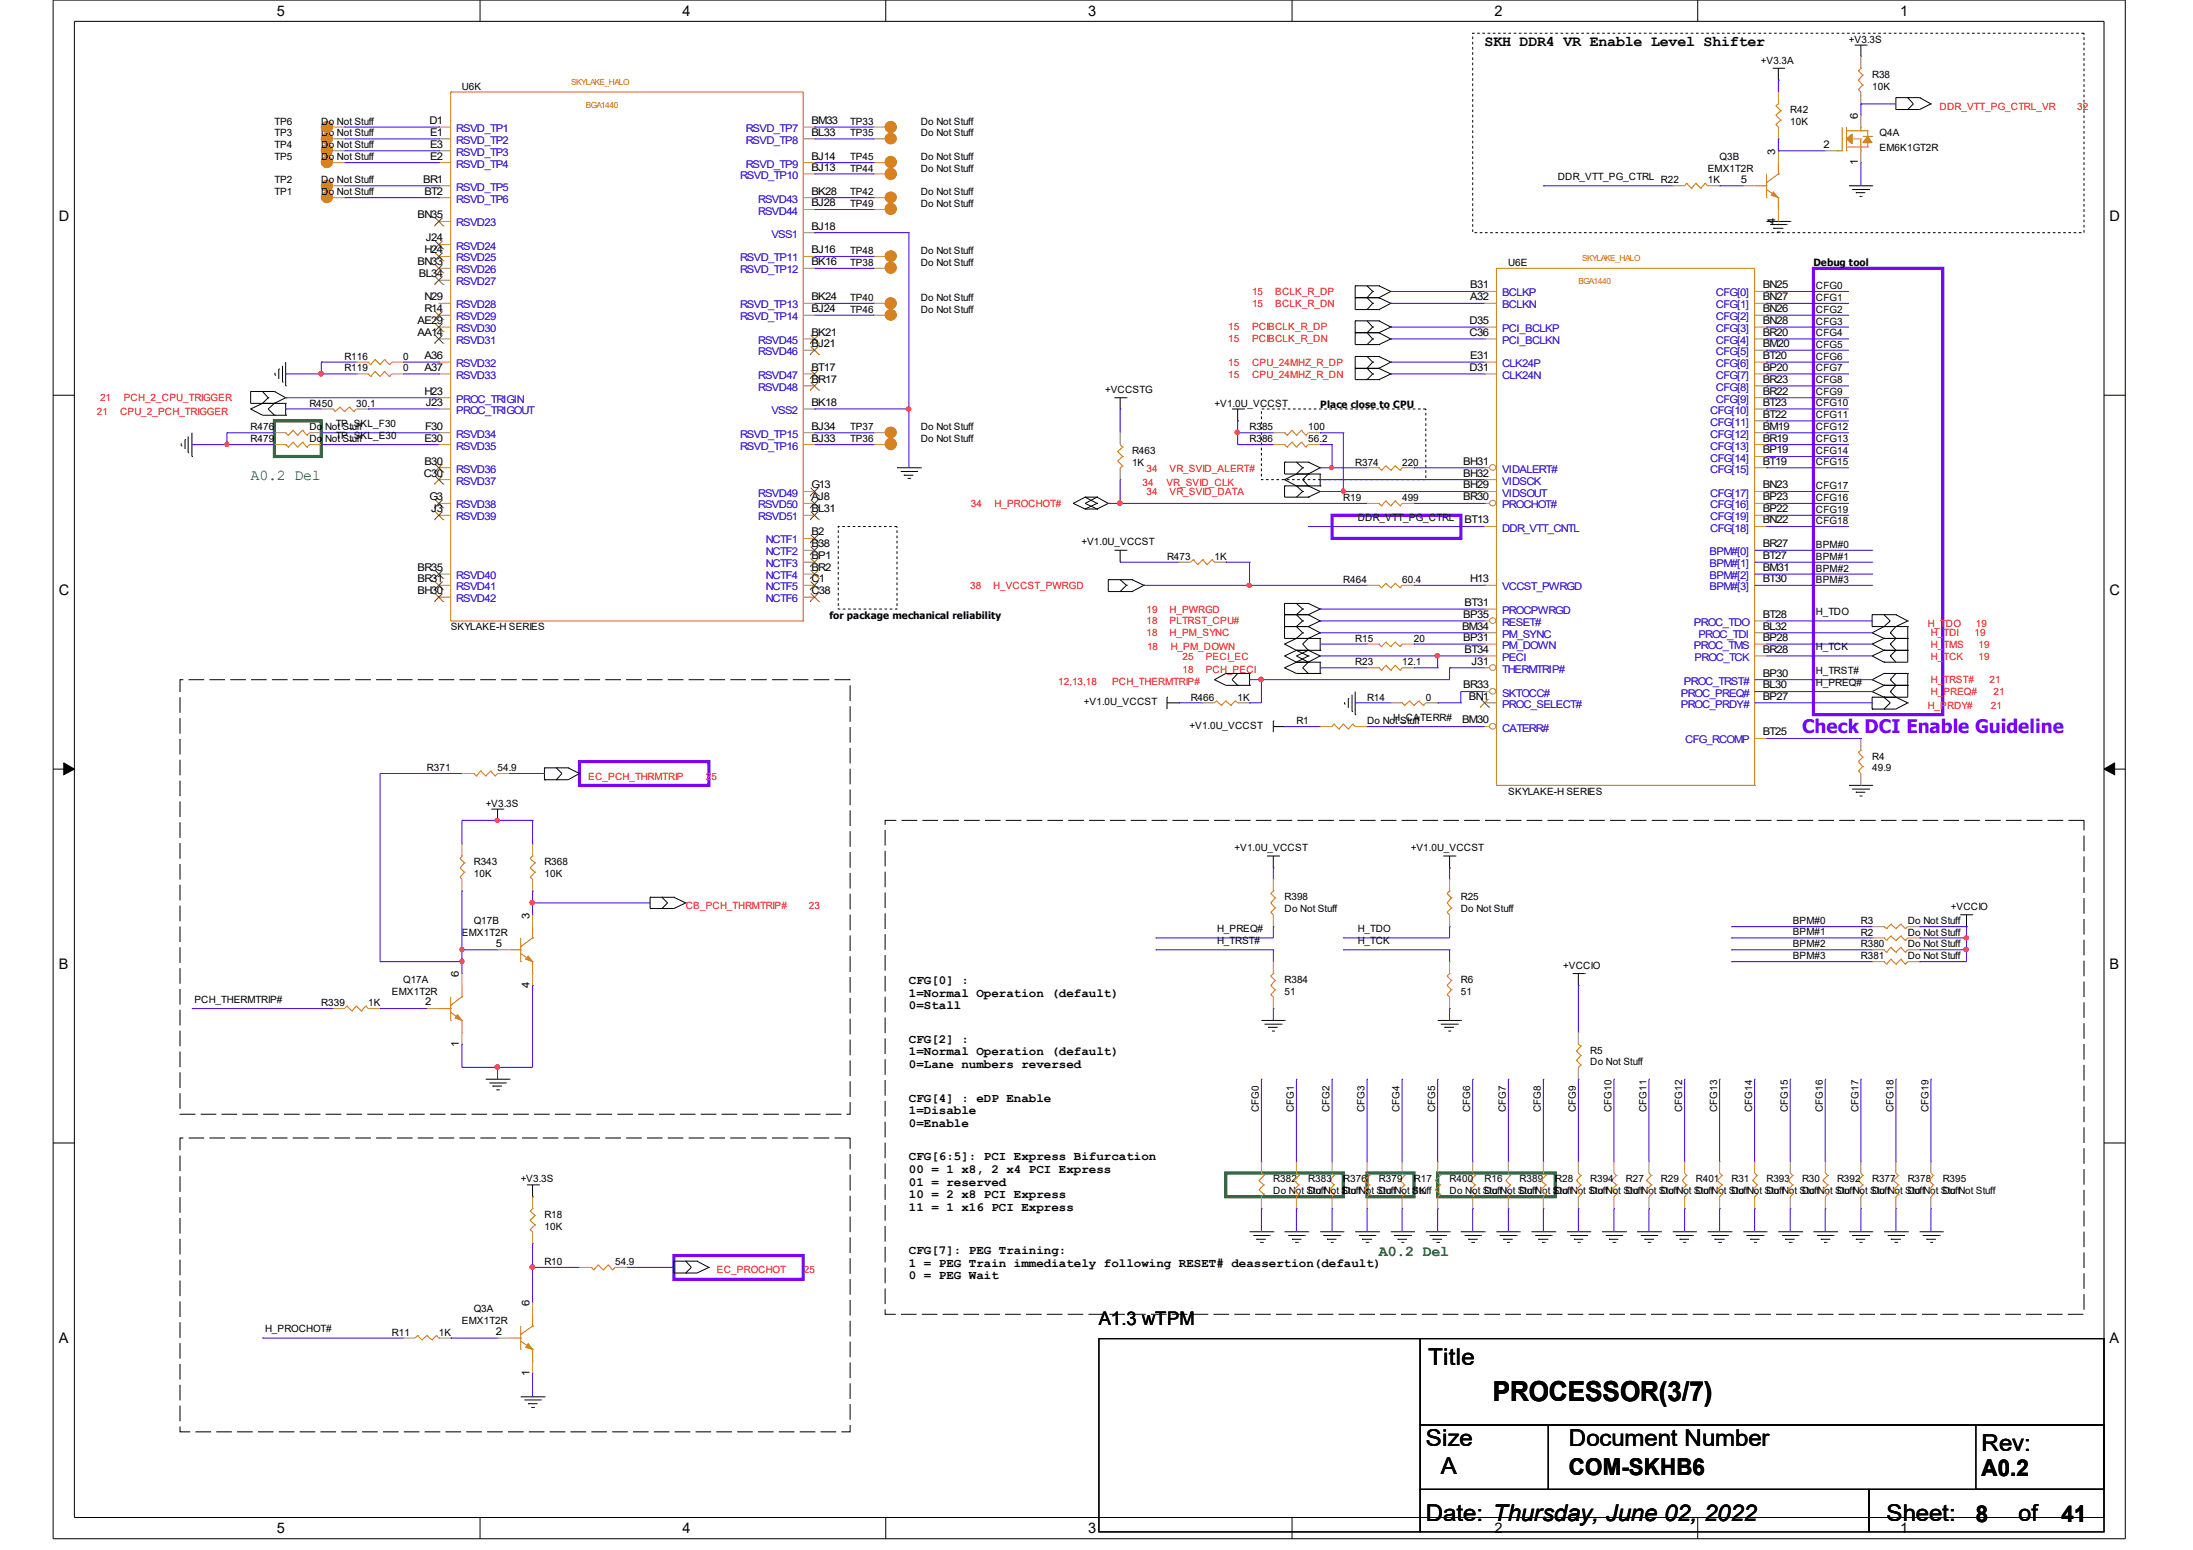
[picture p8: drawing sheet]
<svg xmlns="http://www.w3.org/2000/svg" width="297mm" height="210mm" viewBox="0 0 297 210" stroke-linecap="round" stroke-linejoin="round" font-family="sans-serif">
<defs><g id="words">
<text font-size="3.7" x="202.2" y="189.7">PROCESSOR(3/7)</text>
<g font-size="3.1">
<text x="193.5" y="184.8">Title</text>
<text x="193.1" y="195.8">Size</text>
<text x="212.5" y="195.8">Document Number</text>
<text x="268.4" y="196.4">Rev:</text>
<text x="195.2" y="199.7">A</text>
<text x="212.5" y="199.7">COM-SKHB6</text>
<text x="268.4" y="199.9">A0.2</text>
<text x="193.1" y="206">Date: Thursday, June 02, 2022</text>
<text x="255.5" y="206">Sheet:</text>
<text x="267.6" y="206.1">8</text>
<text x="273.4" y="206">of</text>
<text x="279.2" y="206.1">41</text>
</g>
<text font-size="2.5" fill="#8000ff" x="244.1" y="99.3">Check DCI Enable Guideline</text>
<text font-size="2.5" x="148.8" y="179.4">A1.3 wTPM</text>
<g font-size="2">
<text x="37.5" y="2.1">5</text>
<text x="92.5" y="2.1">4</text>
<text x="147.4" y="2.1">3</text>
<text x="202.4" y="2.1">2</text>
<text x="257.4" y="2.1">1</text>
<text x="201.1" y="6.2">SKH DDR4 VR Enable Level Shifter</text>
<text x="8" y="30">D</text>
<text x="285.8" y="30">D</text>
<text x="8" y="80.6">C</text>
<text x="285.8" y="80.6">C</text>
<text x="8" y="131.2">B</text>
<text x="285.8" y="131.2">B</text>
<text x="8" y="181.9">A</text>
<text x="285.8" y="181.9">A</text>
<text x="37.5" y="207.6">5</text>
<text x="92.5" y="207.6">4</text>
<text x="147.4" y="207.6">3</text>
<text x="202.4" y="207.6">2</text>
<text x="257.4" y="207.6">1</text>
</g>
<g font-size="2" fill="#008000">
<text x="34" y="65">A0.2 Del</text>
<text x="186.8" y="170.1">A0.2 Del</text>
</g>
<g font-size="1.7">
<text x="123.1" y="133.3">CFG[0] :</text>
<text x="123.1" y="135">1=Normal Operation (default)</text>
<text x="123.1" y="136.7">0=Stall</text>
<text x="123.1" y="141.2">CFG[2] :</text>
<text x="123.1" y="142.9">1=Normal Operation (default)</text>
<text x="123.1" y="149.2">CFG[4] : eDP Enable</text>
<text x="123.1" y="144.6">0=Lane numbers reversed</text>
<text x="123.1" y="150.9">1=Disable</text>
<text x="123.1" y="152.6">0=Enable</text>
<text x="123.1" y="157.2">CFG[6:5]: PCI Express Bifurcation</text>
<text x="123.1" y="158.8">00 = 1 x8, 2 x4 PCI Express</text>
<text x="123.1" y="160.5">01 = reserved</text>
<text x="123.1" y="162.2">10 = 2 x8 PCI Express</text>
<text x="123.1" y="163.9">11 = 1 x16 PCI Express</text>
<text x="123.1" y="169.9">CFG[7]: PEG Training:</text>
<text x="123.1" y="171.5">1 = PEG Train immediately following RESET# deassertion(default)</text>
<text x="123.1" y="173.2">0 = PEG Wait</text>
</g>
<g font-size="1.4">
<text x="250.4" y="5.8">+V3.3S</text>
<text x="238.5" y="8.7">+V3.3A</text>
<text x="253.6" y="10.5">R38</text>
<text x="37.2" y="16.9">TP6</text>
<text x="43.5" y="16.9">Do Not Stuff</text>
<text x="58.2" y="16.8">D1</text>
<text x="62.6" y="12.1">U6K</text>
<text x="109.9" y="16.8">BM33</text>
<text x="115.1" y="16.9">TP33</text>
<text x="124.7" y="16.9">Do Not Stuff</text>
<text x="242.5" y="15.3">R42</text>
<text x="242.5" y="16.9">10K</text>
<text x="251.6" y="16.1" transform="rotate(-90 251.6 16.1)">6</text>
<text x="253.6" y="12.1">10K</text>
<text x="37.2" y="18.5">TP3</text>
<text x="37.2" y="20.1">TP4</text>
<text x="37.2" y="21.7">TP5</text>
<text x="43.5" y="18.5">Do Not Stuff</text>
<text x="43.5" y="20.1">Do Not Stuff</text>
<text x="43.5" y="21.7">Do Not Stuff</text>
<text x="58.3" y="20">E3</text>
<text x="58.3" y="21.6">E2</text>
<text x="58.3" y="18.4">E1</text>
<text x="109.9" y="23.1">BJ13</text>
<text x="109.9" y="21.6">BJ14</text>
<text x="109.9" y="18.4">BL33</text>
<text x="115.1" y="21.7">TP45</text>
<text x="115.1" y="23.3">TP44</text>
<text x="115.1" y="18.5">TP35</text>
<text x="124.7" y="21.7">Do Not Stuff</text>
<text x="124.7" y="23.3">Do Not Stuff</text>
<text x="124.7" y="18.5">Do Not Stuff</text>
<text x="231.3" y="23.3">EMX1T2R</text>
<text x="232.9" y="21.7">Q3B</text>
<text x="240.5" y="20.9" transform="rotate(-90 240.5 20.9)">3</text>
<text x="247" y="20">2</text>
<text x="251.6" y="22.4" transform="rotate(-90 251.6 22.4)">1</text>
<text x="254.6" y="18.5">Q4A</text>
<text x="254.6" y="20.4">EM6K1GT2R</text>
<text x="37.2" y="24.8">TP2</text>
<text x="37.2" y="26.4">TP1</text>
<text x="43.5" y="24.8">Do Not Stuff</text>
<text x="43.5" y="26.4">Do Not Stuff</text>
<text x="56.6" y="29.6">BN35</text>
<text x="57.3" y="24.7">BR1</text>
<text x="57.5" y="26.3">BT2</text>
<text x="109.9" y="28">BJ28</text>
<text x="109.9" y="26.3">BK28</text>
<text x="115.1" y="28">TP49</text>
<text x="115.1" y="26.4">TP42</text>
<text x="124.7" y="28">Do Not Stuff</text>
<text x="124.7" y="26.4">Do Not Stuff</text>
<text x="211" y="24.4">DDR_VTT_PG_CTRL</text>
<text x="225" y="24.8">R22</text>
<text x="231.3" y="24.8">1K</text>
<text x="235.8" y="24.7">5</text>
<text x="56.6" y="35.9">BN33</text>
<text x="57.5" y="34.3">H24</text>
<text x="57.7" y="32.7">J24</text>
<text x="109.9" y="35.9">BK16</text>
<text x="109.9" y="34.3">BJ16</text>
<text x="109.9" y="31.1">BJ18</text>
<text x="115.1" y="36">TP38</text>
<text x="115.1" y="34.4">TP48</text>
<text x="124.7" y="36">Do Not Stuff</text>
<text x="124.7" y="34.4">Do Not Stuff</text>
<text x="204.3" y="36">U6E</text>
<text x="240.5" y="30.3" transform="rotate(-90 240.5 30.3)">4</text>
<text x="56.7" y="37.5">BL34</text>
<text x="57.5" y="40.7">N29</text>
<text x="109.9" y="40.7">BK24</text>
<text x="115.1" y="40.7">TP40</text>
<text x="124.7" y="40.7">Do Not Stuff</text>
<text x="199.1" y="40.7">A32</text>
<text x="199.1" y="39">B31</text>
<text x="238.8" y="40.7">BN27</text>
<text x="238.8" y="39">BN25</text>
<text x="245.6" y="36.1">Debug tool</text>
<text x="246" y="40.7">CFG1</text>
<text x="246" y="39.1">CFG0</text>
<text x="56.6" y="45.5">AA14</text>
<text x="56.6" y="43.9">AE29</text>
<text x="57.5" y="42.3">R14</text>
<text x="109.9" y="42.3">BJ24</text>
<text x="109.9" y="45.5">BK21</text>
<text x="109.9" y="47">BJ21</text>
<text x="115.1" y="42.3">TP46</text>
<text x="124.7" y="42.3">Do Not Stuff</text>
<text x="199.1" y="45.5">C36</text>
<text x="199.1" y="43.9">D35</text>
<text x="238.8" y="43.9">BN28</text>
<text x="238.8" y="42.3">BN26</text>
<text x="238.8" y="45.5">BR20</text>
<text x="238.8" y="47">BM20</text>
<text x="246" y="47.1">CFG5</text>
<text x="246" y="45.6">CFG4</text>
<text x="246" y="42.3">CFG2</text>
<text x="246" y="44">CFG3</text>
<text x="46.7" y="50.3">R119</text>
<text x="46.7" y="48.7">R116</text>
<text x="54.6" y="50.3">0</text>
<text x="54.6" y="48.7">0</text>
<text x="57.5" y="48.6">A36</text>
<text x="57.5" y="53.4">H23</text>
<text x="57.5" y="50.2">A37</text>
<text x="109.9" y="50.2">BT17</text>
<text x="109.9" y="51.8">BR17</text>
<text x="149.7" y="53.2">+VCCSTG</text>
<text x="199.1" y="50.2">D31</text>
<text x="199.1" y="48.6">E31</text>
<text x="238.8" y="53.4">BR22</text>
<text x="238.8" y="48.6">BT20</text>
<text x="238.8" y="50.2">BP20</text>
<text x="238.8" y="51.8">BR23</text>
<text x="246" y="48.7">CFG6</text>
<text x="246" y="50.3">CFG7</text>
<text x="246" y="53.5">CFG9</text>
<text x="246" y="51.9">CFG8</text>
<text x="34" y="59.9">R479</text>
<text x="34" y="58.3">R476</text>
<text x="41.9" y="55.1">R450</text>
<text x="41.9" y="59.9">Do Not Stuff</text>
<text x="41.9" y="58.3">Do Not Stuff</text>
<text x="45.5" y="57.8">TP_SKL_F30</text>
<text x="45.5" y="59.5">TP_SKL_E30</text>
<text x="48.3" y="55.1">30.1</text>
<text x="57.5" y="59.8">E30</text>
<text x="57.6" y="58.2">F30</text>
<text x="57.7" y="55">J23</text>
<text x="109.9" y="55">BK18</text>
<text x="109.9" y="58.2">BJ34</text>
<text x="109.9" y="59.8">BJ33</text>
<text x="115.1" y="59.9">TP36</text>
<text x="115.1" y="58.3">TP37</text>
<text x="124.7" y="59.9">Do Not Stuff</text>
<text x="124.7" y="58.3">Do Not Stuff</text>
<text x="164.5" y="55.1">+V1.0U_VCCST</text>
<text x="169.2" y="59.9">R386</text>
<text x="169.2" y="58.3">R385</text>
<text x="177.2" y="59.9">56.2</text>
<text x="177.2" y="58.3">100</text>
<text x="178.8" y="55.2">Place close to CPU</text>
<text x="238.8" y="56.6">BT22</text>
<text x="238.8" y="58.2">BM19</text>
<text x="238.8" y="55">BT23</text>
<text x="238.8" y="59.8">BR19</text>
<text x="246" y="55">CFG10</text>
<text x="246" y="56.7">CFG11</text>
<text x="246" y="59.9">CFG13</text>
<text x="246" y="58.3">CFG12</text>
<text x="57.4" y="64.5">C30</text>
<text x="57.5" y="62.9">B30</text>
<text x="153.3" y="61.5">R463</text>
<text x="153.3" y="63.1">1K</text>
<text x="183.6" y="63.1">R374</text>
<text x="189.9" y="63.1">220</text>
<text x="198.2" y="64.5">BH32</text>
<text x="198.2" y="62.9">BH31</text>
<text x="238.8" y="62.9">BT19</text>
<text x="238.8" y="61.4">BP19</text>
<text x="246" y="61.5">CFG14</text>
<text x="246" y="63">CFG15</text>
<text x="58.2" y="67.7">G3</text>
<text x="58.4" y="69.4">J3</text>
<text x="109.9" y="67.7">AJ8</text>
<text x="109.9" y="66.1">G13</text>
<text x="109.9" y="69.4">BL31</text>
<text x="181.9" y="67.8">R19</text>
<text x="183.9" y="70.5">DDR_VTT_PG_CTRL</text>
<text x="189.9" y="67.8">499</text>
<text x="198.2" y="66.1">BH29</text>
<text x="198.2" y="67.7">BR30</text>
<text x="198.4" y="70.9">BT13</text>
<text x="238.8" y="66.1">BN23</text>
<text x="238.8" y="67.7">BP23</text>
<text x="238.8" y="70.9">BN22</text>
<text x="238.8" y="69.4">BP22</text>
<text x="246" y="67.8">CFG16</text>
<text x="246" y="69.4">CFG19</text>
<text x="246" y="66.2">CFG17</text>
<text x="246" y="71">CFG18</text>
<text x="56.6" y="77.3">BR35</text>
<text x="109.9" y="77.3">BR2</text>
<text x="109.9" y="75.7">BP1</text>
<text x="109.9" y="72.5">B2</text>
<text x="109.9" y="74.1">B38</text>
<text x="146.5" y="73.8">+V1.0U_VCCST</text>
<text x="158.1" y="75.8">R473</text>
<text x="164.5" y="75.8">1K</text>
<text x="238.8" y="74.1">BR27</text>
<text x="238.8" y="75.7">BT27</text>
<text x="238.8" y="77.3">BM31</text>
<text x="246" y="74.2">BPM#0</text>
<text x="246" y="75.8">BPM#1</text>
<text x="246" y="77.4">BPM#2</text>
<text x="56.6" y="78.8">BR31</text>
<text x="56.6" y="80.4">BH30</text>
<text x="109.9" y="80.4">C38</text>
<text x="109.9" y="78.8">C1</text>
<text x="112.4" y="83.8">for package mechanical reliability</text>
<text x="181.9" y="79">R464</text>
<text x="189.9" y="79">60.4</text>
<text x="198.2" y="83.7">BP35</text>
<text x="198.4" y="82.1">BT31</text>
<text x="199.1" y="78.8">H13</text>
<text x="238.8" y="83.7">BT28</text>
<text x="238.8" y="78.8">BT30</text>
<text x="246" y="78.9">BPM#3</text>
<text x="246" y="83.3">H_TDO</text>
<text x="61" y="85.4">SKYLAKE-H SERIES</text>
<text x="183.6" y="87">R15</text>
<text x="191.5" y="87">20</text>
<text x="198" y="85.3">BM34</text>
<text x="198.2" y="86.8">BP31</text>
<text x="198.4" y="88.4">BT34</text>
<text x="238.8" y="85.3">BL32</text>
<text x="238.8" y="88.4">BR28</text>
<text x="238.8" y="86.8">BP28</text>
<text x="246" y="88.1">H_TCK</text>
<text x="146.8" y="95.5">+V1.0U_VCCST</text>
<text x="161.3" y="94.9">R466</text>
<text x="167.6" y="94.9">1K</text>
<text x="183.6" y="90.1">R23</text>
<text x="185.2" y="94.9">R14</text>
<text x="189.9" y="90.1">12.1</text>
<text x="193.1" y="94.9">0</text>
<text x="198.2" y="93.2">BR33</text>
<text x="199" y="94.8">BN1</text>
<text x="199.3" y="90">J31</text>
<text x="238.8" y="93.2">BL30</text>
<text x="238.8" y="94.8">BP27</text>
<text x="238.8" y="91.6">BP30</text>
<text x="246" y="91.3">H_TRST#</text>
<text x="246" y="92.9">H_PREQ#</text>
<text x="161.1" y="98.7">+V1.0U_VCCST</text>
<text x="175.6" y="98.1">R1</text>
<text x="185.2" y="98.1">Do Not Stuff</text>
<text x="188.7" y="97.6">H_CATERR#</text>
<text x="198" y="98">BM30</text>
<text x="238.8" y="99.6">BT25</text>
<text x="57.8" y="104.4">R371</text>
<text x="67.4" y="104.4">54.9</text>
<text x="204.3" y="107.6">SKYLAKE-H SERIES</text>
<text x="253.6" y="102.9">R4</text>
<text x="253.6" y="104.4">49.9</text>
<text x="65.8" y="109.2">+V3.3S</text>
<text x="64.2" y="117.2">R343</text>
<text x="64.2" y="118.8">10K</text>
<text x="73.7" y="117.2">R368</text>
<text x="73.7" y="118.8">10K</text>
<text x="167.2" y="115.2">+V1.0U_VCCST</text>
<text x="191.1" y="115.2">+V1.0U_VCCST</text>
<text x="64.2" y="125.2">Q17B</text>
<text x="71.7" y="124.4" transform="rotate(-90 71.7 124.4)">3</text>
<text x="174" y="121.9">R398</text>
<text x="174" y="123.5">Do Not Stuff</text>
<text x="197.9" y="121.9">R25</text>
<text x="197.9" y="123.5">Do Not Stuff</text>
<text x="242.8" y="125.2">BPM#0</text>
<text x="252.1" y="125.2">R3</text>
<text x="258.4" y="125.2">Do Not Stuff</text>
<text x="264.2" y="123.2">+VCCIO</text>
<text x="62.6" y="126.8">EMX1T2R</text>
<text x="67.1" y="128.2">5</text>
<text x="164.8" y="126.3">H_PREQ#</text>
<text x="164.8" y="127.9">H_TRST#</text>
<text x="183.9" y="126.3">H_TDO</text>
<text x="183.9" y="127.9">H_TCK</text>
<text x="211.8" y="131.2">+VCCIO</text>
<text x="242.8" y="126.7">BPM#1</text>
<text x="242.8" y="128.3">BPM#2</text>
<text x="242.8" y="129.9">BPM#3</text>
<text x="252.1" y="126.8">R2</text>
<text x="252.1" y="128.3">R380</text>
<text x="252.1" y="129.9">R381</text>
<text x="258.4" y="126.8">Do Not Stuff</text>
<text x="258.4" y="128.3">Do Not Stuff</text>
<text x="258.4" y="129.9">Do Not Stuff</text>
<text x="26.3" y="135.8">PCH_THERMTRIP#</text>
<text x="43.5" y="136.2">R339</text>
<text x="49.9" y="136.2">1K</text>
<text x="53.1" y="134.7">EMX1T2R</text>
<text x="54.6" y="133.1">Q17A</text>
<text x="57.6" y="136.2">2</text>
<text x="62.1" y="132.3" transform="rotate(-90 62.1 132.3)">6</text>
<text x="71.7" y="133.8" transform="rotate(-90 71.7 133.8)">4</text>
<text x="174" y="133.1">R384</text>
<text x="174" y="134.7">51</text>
<text x="197.9" y="133.1">R6</text>
<text x="197.9" y="134.7">51</text>
<text x="62.1" y="141.7" transform="rotate(-90 62.1 141.7)">1</text>
<text x="215.4" y="142.7">R5</text>
<text x="215.4" y="144.2">Do Not Stuff</text>
<text x="170.5" y="150.6" transform="rotate(-90 170.5 150.6)">CFG0</text>
<text x="175.3" y="150.6" transform="rotate(-90 175.3 150.6)">CFG1</text>
<text x="180.1" y="150.6" transform="rotate(-90 180.1 150.6)">CFG2</text>
<text x="184.8" y="150.6" transform="rotate(-90 184.8 150.6)">CFG3</text>
<text x="189.6" y="150.6" transform="rotate(-90 189.6 150.6)">CFG4</text>
<text x="194.4" y="150.6" transform="rotate(-90 194.4 150.6)">CFG5</text>
<text x="199.1" y="150.6" transform="rotate(-90 199.1 150.6)">CFG6</text>
<text x="204" y="150.6" transform="rotate(-90 204 150.6)">CFG7</text>
<text x="208.7" y="150.6" transform="rotate(-90 208.7 150.6)">CFG8</text>
<text x="213.4" y="150.6" transform="rotate(-90 213.4 150.6)">CFG9</text>
<text x="218.3" y="150.6" transform="rotate(-90 218.3 150.6)">CFG10</text>
<text x="223" y="150.6" transform="rotate(-90 223 150.6)">CFG11</text>
<text x="227.8" y="150.6" transform="rotate(-90 227.8 150.6)">CFG12</text>
<text x="232.6" y="150.6" transform="rotate(-90 232.6 150.6)">CFG13</text>
<text x="237.3" y="150.6" transform="rotate(-90 237.3 150.6)">CFG14</text>
<text x="242.1" y="150.6" transform="rotate(-90 242.1 150.6)">CFG15</text>
<text x="246.9" y="150.6" transform="rotate(-90 246.9 150.6)">CFG16</text>
<text x="251.7" y="150.6" transform="rotate(-90 251.7 150.6)">CFG17</text>
<text x="256.5" y="150.6" transform="rotate(-90 256.5 150.6)">CFG18</text>
<text x="261.2" y="150.6" transform="rotate(-90 261.2 150.6)">CFG19</text>
<text x="70.5" y="160.1">+V3.3S</text>
<text x="172.5" y="160.1">R382</text>
<text x="172.5" y="161.7">Do Not Stuff</text>
<text x="177.2" y="160.1">R383</text>
<text x="177.2" y="161.7">Do Not Stuff</text>
<text x="181.9" y="160.1">R376</text>
<text x="181.9" y="161.7">Do Not Stuff</text>
<text x="186.8" y="160.1">R379</text>
<text x="186.8" y="161.7">Do Not Stuff</text>
<text x="191.5" y="160.1">R17</text>
<text x="191.5" y="161.7">1K</text>
<text x="196.3" y="160.1">R400</text>
<text x="196.3" y="161.7">Do Not Stuff</text>
<text x="201.1" y="160.1">R16</text>
<text x="201.1" y="161.7">Do Not Stuff</text>
<text x="205.8" y="160.1">R389</text>
<text x="205.8" y="161.7">Do Not Stuff</text>
<text x="210.7" y="160.1">R28</text>
<text x="210.7" y="161.7">Do Not Stuff</text>
<text x="215.4" y="160.1">R394</text>
<text x="215.4" y="161.7">Do Not Stuff</text>
<text x="220.2" y="160.1">R27</text>
<text x="220.2" y="161.7">Do Not Stuff</text>
<text x="225" y="160.1">R29</text>
<text x="225" y="161.7">Do Not Stuff</text>
<text x="229.7" y="160.1">R401</text>
<text x="229.7" y="161.7">Do Not Stuff</text>
<text x="234.5" y="160.1">R31</text>
<text x="234.5" y="161.7">Do Not Stuff</text>
<text x="239.3" y="160.1">R393</text>
<text x="239.3" y="161.7">Do Not Stuff</text>
<text x="244.1" y="160.1">R30</text>
<text x="244.1" y="161.7">Do Not Stuff</text>
<text x="248.8" y="160.1">R392</text>
<text x="248.8" y="161.7">Do Not Stuff</text>
<text x="253.6" y="160.1">R377</text>
<text x="253.6" y="161.7">Do Not Stuff</text>
<text x="258.4" y="160.1">R378</text>
<text x="258.4" y="161.7">Do Not Stuff</text>
<text x="263.1" y="160.1">R395</text>
<text x="263.1" y="161.7">Do Not Stuff</text>
<text x="73.7" y="164.9">R18</text>
<text x="73.7" y="166.6">10K</text>
<text x="73.7" y="171.3">R10</text>
<text x="83.3" y="171.3">54.9</text>
<text x="62.6" y="179.3">EMX1T2R</text>
<text x="64.2" y="177.6">Q3A</text>
<text x="71.7" y="176.9" transform="rotate(-90 71.7 176.9)">6</text>
<text x="35.9" y="180.4">H_PROCHOT#</text>
<text x="53.1" y="180.9">R11</text>
<text x="59.4" y="180.9">1K</text>
<text x="67.1" y="180.8">2</text>
<text x="71.7" y="186.3" transform="rotate(-90 71.7 186.3)">1</text>
</g>
<g font-size="1.4" fill="#00c">
<text x="61.8" y="17.9">RSVD_TP1</text>
<text x="101" y="17.9">RSVD_TP7</text>
<text x="61.8" y="21.1">RSVD_TP3</text>
<text x="61.8" y="22.7">RSVD_TP4</text>
<text x="61.8" y="19.5">RSVD_TP2</text>
<text x="101" y="22.7">RSVD_TP9</text>
<text x="101" y="19.5">RSVD_TP8</text>
<text x="61.8" y="27.4">RSVD_TP6</text>
<text x="61.8" y="25.8">RSVD_TP5</text>
<text x="100.2" y="24.2">RSVD_TP10</text>
<text x="102.7" y="29.1">RSVD44</text>
<text x="102.7" y="27.4">RSVD43</text>
<text x="61.8" y="30.7">RSVD23</text>
<text x="61.8" y="33.8">RSVD24</text>
<text x="61.8" y="35.4">RSVD25</text>
<text x="100.2" y="35.4">RSVD_TP11</text>
<text x="104.5" y="32.2">VSS1</text>
<text x="61.8" y="38.6">RSVD27</text>
<text x="61.8" y="37">RSVD26</text>
<text x="61.8" y="41.8">RSVD28</text>
<text x="100.2" y="37">RSVD_TP12</text>
<text x="100.2" y="41.8">RSVD_TP13</text>
<text x="203.5" y="41.8">BCLKN</text>
<text x="203.5" y="40.1">BCLKP</text>
<text x="232.4" y="41.8">CFG[1]</text>
<text x="232.4" y="40.1">CFG[0]</text>
<text x="61.8" y="46.6">RSVD31</text>
<text x="61.8" y="45">RSVD30</text>
<text x="61.8" y="43.4">RSVD29</text>
<text x="100.2" y="43.4">RSVD_TP14</text>
<text x="102.7" y="46.6">RSVD45</text>
<text x="203.5" y="46.6">PCI_BCLKN</text>
<text x="203.5" y="45">PCI_BCLKP</text>
<text x="232.4" y="45">CFG[3]</text>
<text x="232.4" y="43.4">CFG[2]</text>
<text x="232.4" y="46.6">CFG[4]</text>
<text x="61.8" y="49.7">RSVD32</text>
<text x="61.8" y="51.3">RSVD33</text>
<text x="102.7" y="51.3">RSVD47</text>
<text x="102.7" y="52.9">RSVD48</text>
<text x="102.7" y="48.1">RSVD46</text>
<text x="203.5" y="51.3">CLK24N</text>
<text x="203.5" y="49.7">CLK24P</text>
<text x="232.4" y="49.7">CFG[6]</text>
<text x="232.4" y="48.1">CFG[5]</text>
<text x="232.4" y="51.3">CFG[7]</text>
<text x="232.4" y="52.9">CFG[8]</text>
<text x="61.8" y="56.1">PROC_TRIGOUT</text>
<text x="61.8" y="54.5">PROC_TRIGIN</text>
<text x="61.8" y="59.3">RSVD34</text>
<text x="100.2" y="59.3">RSVD_TP15</text>
<text x="104.5" y="56.1">VSS2</text>
<text x="231.6" y="57.7">CFG[11]</text>
<text x="231.6" y="59.3">CFG[12]</text>
<text x="231.6" y="56.1">CFG[10]</text>
<text x="232.4" y="54.5">CFG[9]</text>
<text x="61.8" y="60.9">RSVD35</text>
<text x="61.8" y="64">RSVD36</text>
<text x="61.8" y="65.6">RSVD37</text>
<text x="100.2" y="60.9">RSVD_TP16</text>
<text x="203.5" y="65.6">VIDSCK</text>
<text x="203.5" y="64">VIDALERT#</text>
<text x="231.6" y="64">CFG[15]</text>
<text x="231.6" y="60.9">CFG[13]</text>
<text x="231.6" y="62.5">CFG[14]</text>
<text x="61.8" y="68.8">RSVD38</text>
<text x="61.8" y="70.5">RSVD39</text>
<text x="102.7" y="68.8">RSVD50</text>
<text x="102.7" y="67.2">RSVD49</text>
<text x="102.7" y="70.5">RSVD51</text>
<text x="203.5" y="67.2">VIDSOUT</text>
<text x="203.5" y="68.8">PROCHOT#</text>
<text x="203.5" y="72">DDR_VTT_CNTL</text>
<text x="231.6" y="67.2">CFG[17]</text>
<text x="231.6" y="68.8">CFG[16]</text>
<text x="231.6" y="72">CFG[18]</text>
<text x="231.6" y="70.5">CFG[19]</text>
<text x="103.7" y="76.8">NCTF3</text>
<text x="103.7" y="73.6">NCTF1</text>
<text x="103.7" y="75.2">NCTF2</text>
<text x="231.6" y="75.2">BPM#[0]</text>
<text x="231.6" y="76.8">BPM#[1]</text>
<text x="61.8" y="78.4">RSVD40</text>
<text x="61.8" y="79.9">RSVD41</text>
<text x="61.8" y="81.5">RSVD42</text>
<text x="103.7" y="81.5">NCTF6</text>
<text x="103.7" y="79.9">NCTF5</text>
<text x="103.7" y="78.4">NCTF4</text>
<text x="203.5" y="83.2">PROCPWRGD</text>
<text x="203.5" y="79.9">VCCST_PWRGD</text>
<text x="231.6" y="78.4">BPM#[2]</text>
<text x="231.6" y="79.9">BPM#[3]</text>
<text x="203.5" y="87.9">PM_DOWN</text>
<text x="203.5" y="86.4">PM_SYNC</text>
<text x="203.5" y="84.8">RESET#</text>
<text x="203.5" y="89.5">PECI</text>
<text x="229.4" y="84.8">PROC_TDO</text>
<text x="229.4" y="87.9">PROC_TMS</text>
<text x="229.5" y="89.5">PROC_TCK</text>
<text x="230" y="86.4">PROC_TDI</text>
<text x="203.5" y="95.9">PROC_SELECT#</text>
<text x="203.5" y="94.3">SKTOCC#</text>
<text x="203.5" y="91.1">THERMTRIP#</text>
<text x="227.7" y="94.3">PROC_PREQ#</text>
<text x="227.7" y="95.9">PROC_PRDY#</text>
<text x="228.1" y="92.7">PROC_TRST#</text>
<text x="203.5" y="99.1">CATERR#</text>
<text x="228.3" y="100.7">CFG_RCOMP</text>
</g>
<g font-size="1.4" fill="#f00">
<text x="262.7" y="14.8">DDR_VTT_PG_CTRL_VR</text>
<text x="281.3" y="14.8">32</text>
<text x="169.6" y="40">15</text>
<text x="169.6" y="41.6">15</text>
<text x="172.7" y="40">BCLK_R_DP</text>
<text x="172.7" y="41.6">BCLK_R_DN</text>
<text x="166.4" y="44.7">15</text>
<text x="166.4" y="46.3">15</text>
<text x="169.6" y="44.7">PCIBCLK_R_DP</text>
<text x="169.6" y="46.3">PCIBCLK_R_DN</text>
<text x="166.4" y="49.5">15</text>
<text x="166.4" y="51.2">15</text>
<text x="169.6" y="49.5">CPU_24MHZ_R_DP</text>
<text x="169.6" y="51.2">CPU_24MHZ_R_DN</text>
<text x="13.1" y="56.2">21</text>
<text x="13.5" y="54.3">21</text>
<text x="16.3" y="56.2">CPU_2_PCH_TRIGGER</text>
<text x="16.8" y="54.3">PCH_2_CPU_TRIGGER</text>
<text x="154.8" y="65.8">34</text>
<text x="155.3" y="63.9">34</text>
<text x="158" y="65.8">VR_SVID_CLK</text>
<text x="158.4" y="63.9">VR_SVID_ALERT#</text>
<text x="131.5" y="68.6">34</text>
<text x="134.7" y="68.6">H_PROCHOT#</text>
<text x="155.3" y="67.1">34</text>
<text x="158.4" y="67.1">VR_SVID_DATA</text>
<text x="131.4" y="79.8">38</text>
<text x="134.5" y="79.8">H_VCCST_PWRGD</text>
<text x="155.3" y="83">19</text>
<text x="158.4" y="83">H_PWRGD</text>
<text x="155.3" y="84.5">18</text>
<text x="155.3" y="86.1">18</text>
<text x="155.4" y="88.1">18</text>
<text x="158.4" y="84.5">PLTRST_CPU#</text>
<text x="158.4" y="86.1">H_PM_SYNC</text>
<text x="158.6" y="88.1">H_PM_DOWN</text>
<text x="160.2" y="89.3">25</text>
<text x="163.3" y="89.3">PECI_EC</text>
<text x="261.1" y="84.9">H_TDO</text>
<text x="261.5" y="86.1">H_TDI</text>
<text x="261.5" y="87.7">H_TMS</text>
<text x="261.5" y="89.3">H_TCK</text>
<text x="267.5" y="86.1">19</text>
<text x="267.6" y="84.9">19</text>
<text x="268" y="87.7">19</text>
<text x="268" y="89.3">19</text>
<text x="143.3" y="92.8">12,13,18</text>
<text x="150.6" y="92.8">PCH_THERMTRIP#</text>
<text x="160.2" y="91.2">18</text>
<text x="163.3" y="91.2">PCH_PECI</text>
<text x="261.5" y="92.5">H_TRST#</text>
<text x="261.5" y="94.1">H_PREQ#</text>
<text x="269.5" y="92.5">21</text>
<text x="270" y="94.1">21</text>
<text x="261.1" y="96">H_PRDY#</text>
<text x="269.7" y="96">21</text>
<text x="79.7" y="105.6">EC_PCH_THRMTRIP</text>
<text x="95.6" y="105.6">25</text>
<text x="92.9" y="123">CB_PCH_THRMTRIP#</text>
<text x="109.6" y="123">23</text>
<text x="97.1" y="172.4">EC_PROCHOT</text>
<text x="108.9" y="172.4">25</text>
</g>
<g font-size="1.1" fill="#cc8006">
<text x="77.4" y="11.5">SKYLAKE_HALO</text>
<text x="79.3" y="14.6">BGA1440</text>
<text x="214.3" y="35.4">SKYLAKE_HALO</text>
<text x="213.8" y="38.5">BGA1440</text>
</g>
</g></defs>
<path d="M7.2 0h280.7v208.4h-280.7zM10.1 2.9h274.9v202.6h-274.9z" fill="none" stroke="#000" stroke-width=".14"/>
<g fill="#fff">
<path d="M37.5 .4h1v2.1h-1z"/>
<path d="M37.5 205.8h1v2.2h-1z"/>
</g>
<path d="M65 0v2.9M65 205.5v2.9" fill="none" stroke="#000" stroke-width=".14"/>
<g fill="#fff">
<path d="M92.5 .4h1v2.1h-1z"/>
<path d="M92.5 205.8h1v2.2h-1z"/>
</g>
<path d="M120 0v2.9M120 205.5v2.9" fill="none" stroke="#000" stroke-width=".14"/>
<g fill="#fff">
<path d="M147.4 .4h1v2.1h-1z"/>
<path d="M147.4 205.8h1v2.2h-1z"/>
</g>
<path d="M175 0v2.9M175 205.5v2.9" fill="none" stroke="#000" stroke-width=".14"/>
<g fill="#fff">
<path d="M202.4 .4h1.1v2.1h-1.1z"/>
<path d="M202.4 205.8h1.1v2.2h-1.1z"/>
</g>
<path d="M230 0v2.9M230 205.5v2.9" fill="none" stroke="#000" stroke-width=".14"/>
<g fill="#fff">
<path d="M257.4 .4h1v2.1h-1z"/>
<path d="M257.4 205.8h1v2.2h-1z"/>
<path d="M8 28.2h1.3v2.1h-1.3z"/>
<path d="M285.8 28.2h1.3v2.1h-1.3z"/>
<path d="M8 78.8h1.3v2.2h-1.3z"/>
<path d="M285.8 78.8h1.3v2.2h-1.3z"/>
</g>
<path d="M7.2 53.5h2.9M285 53.5h2.9" fill="none" stroke="#000" stroke-width=".14"/>
<g fill="#fff">
<path d="M8 129.5h1.1v2.1h-1.1z"/>
<path d="M285.8 129.5h1.1v2.1h-1.1z"/>
</g>
<path d="M7.2 104.2h2.9M285 104.2h2.9" fill="none" stroke="#000" stroke-width=".14"/>
<path d="M8.6 103.3l1.5 .9-1.5 .7zM285 104.2l1.4-.9v1.6z" fill="#000" stroke="#000" stroke-width=".14"/>
<g fill="#fff">
<path d="M8 180.1h1.1v2.1h-1.1z"/>
<path d="M285.8 180.1h1.1v2.1h-1.1z"/>
</g>
<g fill="none" stroke="#000" stroke-width=".14">
<path d="M240.1 9.2h1.5M240.9 10.9h.1M240.9 9.2v1.7M241.6 9.2h.1M251.2 6.1h1.6M252.1 7.6h.1M252.1 6.1v1.5M252.8 6.1h.1M256.8 14.8h.1M256.8 13.2h.1M256.8 13.2h3.2M256.8 13.2v1.6"/>
<path d="M258.4 14.8h.1M258.4 13.2h.1M258.4 13.2l.8 .9-.8 .7M260 13.2h.1M260 13.2l1.5 .9M261.5 14.1h.1M261.5 14.1l-1.5 .7h-3.2M183.6 38.7h.1M183.6 38.7v3.2h3.2M183.6 38.7h3.2M185.2 38.7l.7 .8M185.9 39.5h.1"/>
<path d="M185.9 39.5l-.7 .8 .7 .8M186.8 38.7h.1M186.8 38.7l1.6 .8M188.4 39.5h.1M188.4 39.5l-1.6 .8M239.3 30h3.2M239.8 30.4h2.2M240.2 30.9h.1M240.2 30.9h1.4M240.7 31.4h.3M241 31.4h.1M242 30.4h.1"/>
<path d="M242.5 30h.1M250.4 25.2h3.2M250.9 25.7h2.3M251.4 26.1h.1M251.4 26.1h1.2M251.9 26.6h.2M252.1 26.6h.1M253.2 25.7h.1M253.6 25.2h.1M25.1 59.5h.1M25.1 59.5v1.3M25.5 59.1v2.2"/>
<path d="M26 58.6v3.2M34 53h.1M34 55.4h.1M34 53v1.6h4.7M34 53h3.2M34 55.4l1.6 .8h3.1M35.6 54.6h.1M35.6 53l.7 .9M35.6 54.6l-1.6 .8M36.3 53.9h.1M36.3 53.9l-.7 .7M37.2 54.6h.1"/>
<path d="M37.2 53h.1M37.2 56.2h.1M37.2 53l1.5 .9M37.2 54.6l-.9 .8 .9 .8M37.3 50.8h.1M37.3 50.5v.3M37.8 50h.1M37.8 50v1.3M38.3 51.7h.1M38.3 49.5v2.2M38.7 52.3h.1M38.7 53.9h.1"/>
<path d="M38.7 56.2h.1M38.7 54.6h.1M38.7 49v3.3M38.7 54.6v1.6M38.7 53.9l-1.5 .7M151 53.9h1.6M151.7 55.4h.1M151.7 53.9v1.5M152.6 53.9h.1M166.9 55.4h1.6M167.6 57h.1M167.6 55.4v1.6"/>
<path d="M168.5 55.4h.1M183.6 40.3h.1M183.6 43.4h.1M183.6 45.1h.1M183.6 48.3h.1M183.6 49.9h.1M183.6 43.4v3.3h3.2M183.6 48.3v3.1h3.2M183.6 40.3h3.2M183.6 45.1h3.2M183.6 43.4h3.2M183.6 49.9h3.2"/>
<path d="M183.6 48.3h3.2M185.2 43.4l.7 .9M185.2 48.3l.7 .7M185.9 41.1h.1M185.9 44.3h.1M185.9 45.9h.1M185.9 49h.1M185.9 50.6h.1M185.9 41.1l-.7 .8M185.9 44.3l-.7 .8 .7 .8M185.9 45.9l-.7 .8M185.9 49l-.7 .9 .7 .7"/>
<path d="M185.9 50.6l-.7 .8M186.8 40.3h.1M186.8 41.9h.1M186.8 45.1h.1M186.8 43.4h.1M186.8 46.7h.1M186.8 49.9h.1M186.8 48.3h.1M186.8 51.4h.1M186.8 40.3l1.6 .8M186.8 43.4l1.6 .9M186.8 45.1l1.6 .8"/>
<path d="M186.8 48.3l1.6 .7M186.8 49.9l1.6 .7M188.4 41.1h.1M188.4 44.3h.1M188.4 45.9h.1M188.4 49h.1M188.4 50.6h.1M188.4 41.1l-1.6 .8M188.4 44.3l-1.6 .8M188.4 45.9l-1.6 .8M188.4 49l-1.6 .9M188.4 50.6l-1.6 .8"/>
<path d="M24.6 60.4h.1M24.6 60v.4M25.5 61.3h.1M26 61.8h.1M121.5 63.3h3.2M122 63.9h2.2M122.4 64.4h.1M122.4 64.4h1.3M122.9 64.8h.4M123.3 64.8h.1M124.2 63.9h.1M124.7 63.3h.1"/>
<path d="M145.4 68.2h.1M145.4 68.2l1.6 .7M147 68.9h.1M147 67.3h.1M147 67.3h1.6M147 68.9h1.6M147 67.3l-1.6 .9M147 67.3l1.6 .9M148.6 67.3h.1M148.6 68.9h.1M148.6 68.2h.1M148.6 67.3l1.5 .9"/>
<path d="M148.6 67.3l-1.6 .9 1.6 .7M148.6 68.2l-1.6 .7M150.1 68.2h.1M150.1 78.5h.1M150.1 68.2l-1.5 .7M150.1 78.5v1.6h3.2M150.1 78.5h3.2M151 74.5h1.6M151.7 76.1h.1M151.7 74.5v1.6M151.7 78.5l.9 .8M152.6 74.5h.1"/>
<path d="M152.6 79.3h.1M152.6 79.3l-.9 .8M153.3 78.5h.1M153.3 78.5l1.6 .8M154.9 79.3h.1M154.9 79.3l-1.6 .8M174 62.6h.1M174 65h.1M174 65.8h.1M174 62.6v1.6h4.8M174 62.6h3.2M174 65.8v1.5h3.2"/>
<path d="M174 65l1.6 .8 .8 .8M174 65.8h4.8M175.6 64.2h.1M175.6 62.6l.8 .7M175.6 64.2l-1.6 .8M176.4 63.3h.1M176.4 66.6h.1M176.4 63.3l-.8 .9M176.4 66.6l-.8 .7M177.2 64.2h.1M177.2 62.6h.1M177.2 65.8h.1"/>
<path d="M177.2 67.3h.1M177.2 62.6l1.6 .7M177.2 64.2l-.8 .8 .8 .8M177.2 65.8l1.6 .8M178.8 63.3h.1M178.8 65.8h.1M178.8 64.2h.1M178.8 66.6h.1M178.8 63.3l-1.6 .9M178.8 64.2v1.6M178.8 66.6l-1.6 .7M153.3 80.1h.1"/>
<path d="M158.1 94.4h.1M158.1 95.2h1.6M158.1 94.4v1.6M159.7 95.2h.1M164.5 92h.1M164.5 92l1.5 .8h3.2M166 91.2h.1M166 91.2h3.2M166 91.2l-1.5 .8M167.6 92.8h.1M167.6 91.2h.1M167.6 91.2l-.7 .8 .7 .8"/>
<path d="M169.2 92.8h.1M169.2 91.2h.1M169.2 91.2v1.6M172.5 97.6h.1M172.5 98.4h1.5M172.5 97.6v1.6M174 98.4h.1M174 87.2h.1M174 88.8h.1M174 90.4h.1M174 81.7h.1M174 83.2h.1"/>
<path d="M174 84.9h.1M174 81.7v4.8h4.8M174 87.2l1.6 .9M174 88.8l1.6 .9M174 90.4l1.6 .8h3.2M174 83.2h3.2M174 81.7h3.2M174 84.9h3.2M175.6 86.5h.1M175.6 89.7h.1M175.6 88.1h.1M175.6 88.1h3.2"/>
<path d="M175.6 86.5l-1.6 .7M175.6 89.7h3.2M175.6 88.1l-1.6 .7M175.6 88.1l1.6 .7M175.6 89.7l-1.6 .7M175.6 81.7l.8 .8M176.4 82.5h.1M176.4 84.1h.1M176.4 85.7h.1M176.4 82.5l-.8 .7 .8 .9M176.4 84.1l-.8 .8 .8 .8M176.4 85.7l-.8 .8"/>
<path d="M177.2 88.1h.1M177.2 86.5h.1M177.2 89.7h.1M177.2 88.8h.1M177.2 91.2h.1M177.2 83.2h.1M177.2 81.7h.1M177.2 84.9h.1M177.2 86.5l-.8 .7 .8 .9M177.2 88.1l1.6 .7M177.2 88.1l-1.6 .7 1.6 .9M177.2 88.8l-1.6 .9"/>
<path d="M177.2 89.7l-.8 .7 .8 .8M177.2 81.7l1.6 .8M177.2 83.2l1.6 .9M177.2 84.9l1.6 .8M178.8 88.1h.1M178.8 86.5h.1M178.8 88.8h.1M178.8 91.2h.1M178.8 89.7h.1M178.8 82.5h.1M178.8 84.1h.1M178.8 85.7h.1"/>
<path d="M178.8 86.5v1.6M178.8 89.7v1.5M178.8 88.8l-1.6 .9M178.8 82.5l-1.6 .7M178.8 84.1l-1.6 .8M178.8 85.7l-1.6 .8M182.1 95.3h.1M182.1 95.1v.2M182.6 94.6h.1M182.6 94.6v1.3M183.1 96.4h.1M183.1 94.1v2.3"/>
<path d="M183.6 96.8h.1M183.6 93.7v3.1M253.6 85.7h.1M253.6 87.2h.1M253.6 88.8h.1M253.6 84.9h.1M253.6 83.2h.1M253.6 92h.1M253.6 93.7h.1M253.6 96h.1M253.6 94.4h.1M253.6 83.2h3.2"/>
<path d="M253.6 84.9h4.8M253.6 85.7l1.6 .8M253.6 87.2l1.6 .9M253.6 88.8l1.6 .9M253.6 83.2v1.7M253.6 94.4v1.6M253.6 92l1.6 .8M253.6 93.7l1.6 .7M255.2 86.5h.1M255.2 84.9h.1M255.2 88.1h.1M255.2 89.7h.1"/>
<path d="M255.2 83.2h.1M255.2 92.8h.1M255.2 91.2h.1M255.2 94.4h.1M255.2 96h.1M255.2 88.1h3.2M255.2 86.5h3.2M255.2 91.2h3.2M255.2 92.8h3.2M255.2 84.9l-1.6 .8M255.2 86.5l-1.6 .7M255.2 88.1l-1.6 .7"/>
<path d="M255.2 83.2l.8 .9-.8 .8M255.2 91.2l-1.6 .8M255.2 92.8l-1.6 .9M255.2 94.4l.8 .8-.8 .8M256 85.7h.1M256 87.2h.1M256 88.8h.1M256 92h.1M256 93.7h.1M256 85.7l.8 .8-.8 .7M256 87.2l.8 .9-.8 .7M256 88.8l.8 .9"/>
<path d="M256 92l.8 .8-.8 .9M256 93.7l.8 .7M256.8 83.2h.1M256.8 94.4h.1M256.8 83.2l1.6 .9M256.8 91.2l-.8 .8M256.8 94.4l1.6 .8M258.4 84.9h.1M258.4 86.5h.1M258.4 88.1h.1M258.4 84.1h.1M258.4 91.2h.1"/>
<path d="M258.4 92.8h.1M258.4 95.2h.1M258.4 84.9v4.8h-3.2M258.4 91.2v3.2h-4.8M258.4 84.1l-1.6 .8-.8 .8M258.4 95.2l-1.6 .8h-3.2M66.5 109.6h1.7M67.4 111.1h.1M67.4 109.6v1.5M68.2 109.6h.1M73.7 105.6h.1M73.7 104h.1"/>
<path d="M73.7 104h3.3M73.7 104v1.6M75.4 105.6h.1M75.4 104h.1M75.4 104l.7 .7-.7 .9M77 104h.1M77 104l1.5 .7M78.5 104.7h.1M78.5 104.7l-1.5 .9h-3.3M171.6 115.9h1.6M172.5 117.5h.1M172.5 115.9v1.6"/>
<path d="M173.2 115.9h.1M195.5 115.9h1.6M196.3 117.5h.1M196.3 115.9v1.6M197.1 115.9h.1M250.4 106.4h3.2M250.9 106.9h2.3M251.4 107.3h.1M251.4 107.3h1.2M251.9 107.8h.2M252.1 107.8h.1M253.2 106.9h.1"/>
<path d="M253.6 106.4h.1M88.1 123h.1M88.1 121.5h.1M88.1 121.5h3.2M88.1 121.5v1.5M89.7 123h.1M89.7 121.5h.1M89.7 121.5l.7 .8-.7 .7M91.3 121.5h.1M91.3 121.5l1.6 .8M92.9 122.3h.1M92.9 122.3l-1.6 .7h-3.2"/>
<path d="M170.9 138.2h3.1M171.3 138.7h2.3M171.8 139.1h.1M171.8 139.1h1.3M172.3 139.6h.3M172.6 139.6h.1M173.6 138.7h.1M174 138.2h.1M194.7 138.2h3.2M195.2 138.7h2.2M195.7 139.1h.1M195.7 139.1h1.2"/>
<path d="M196.2 139.6h.2M196.4 139.6h.1M197.4 138.7h.1M197.9 138.2h.1M213 131.8h1.6M213.8 133.4h.1M213.8 131.8v1.6M214.6 131.8h.1M265.5 123.9h1.6M266.4 125.5h.1M266.4 123.9v1.6M267.1 123.9h.1"/>
<path d="M7.2 154.8h2.9M65.8 146.1h3.2M66.3 146.7h2.2M66.7 147.1h.1M66.7 147.1h1.3M67.2 147.6h.4M67.6 147.6h.1M68.5 146.7h.1M69 146.1h.1M285 154.8h2.9M71.4 160.5h1.6M72.1 162.1h.1"/>
<path d="M72.1 160.5v1.6M73 160.5h.1M91.3 172.4h.1M91.3 170.8h.1M91.3 170.8h3.1M91.3 170.8v1.6M92.9 172.4h.1M92.9 170.8h.1M92.9 170.8l.7 .8-.7 .8M94.4 170.8h.1M94.4 170.8l1.6 .8M96 171.6h.1"/>
<path d="M96 171.6l-1.6 .8h-3.1M169.2 166.8h3.3M169.8 167.3h2.2M170.2 167.8h.1M170.2 167.8h1.2M170.7 168.2h.3M171 168.2h.1M172 167.3h.1M172.5 166.8h.1M174 166.8h3.2M174.5 167.3h2.2M175 167.8h.1"/>
<path d="M175 167.8h1.3M175.4 168.2h.4M175.8 168.2h.1M176.7 167.3h.1M177.2 166.8h.1M178.8 166.8h3.1M179.2 167.3h2.3M179.7 167.8h.1M179.7 167.8h1.3M180.3 168.2h.2M180.5 168.2h.1M181.5 167.3h.1"/>
<path d="M181.9 166.8h.1M183.6 166.8h3.2M184.1 167.3h2.2M184.5 167.8h.1M184.5 167.8h1.3M185 168.2h.3M185.3 168.2h.1M186.3 167.3h.1M186.8 166.8h.1M188.4 166.8h3.1M188.8 167.3h2.3M189.3 167.8h.1"/>
<path d="M189.3 167.8h1.3M189.8 168.2h.3M190.1 168.2h.1M191.1 167.3h.1M191.5 166.8h.1M193.1 166.8h3.2M193.6 167.3h2.2M194.1 167.8h.1M194.1 167.8h1.2M194.6 168.2h.3M194.9 168.2h.1M195.8 167.3h.1"/>
<path d="M196.3 166.8h.1M197.9 166.8h3.2M198.4 167.3h2.2M198.9 167.8h.1M198.9 167.8h1.3M199.3 168.2h.3M199.6 168.2h.1M200.6 167.3h.1M201.1 166.8h.1M202.7 166.8h3.1M203.1 167.3h2.3M203.6 167.8h.1"/>
<path d="M203.6 167.8h1.3M204.1 168.2h.3M204.4 168.2h.1M205.4 167.3h.1M205.8 166.8h.1M207.4 166.8h3.3M207.9 167.3h2.2M208.4 167.8h.1M208.4 167.8h1.3M208.9 168.2h.3M209.2 168.2h.1M210.1 167.3h.1"/>
<path d="M210.7 166.8h.1M212.3 166.8h3.1M212.7 167.3h2.3M213.2 167.8h.1M213.2 167.8h1.3M213.7 168.2h.3M214 168.2h.1M215 167.3h.1M215.4 166.8h.1M217 166.8h3.2M217.5 167.3h2.2M217.9 167.8h.1"/>
<path d="M217.9 167.8h1.3M218.4 168.2h.4M218.8 168.2h.1M219.7 167.3h.1M220.2 166.8h.1M221.7 166.8h3.3M222.2 167.3h2.3M222.8 167.8h.1M222.8 167.8h1.2M223.2 168.2h.3M223.5 168.2h.1M224.5 167.3h.1"/>
<path d="M225 166.8h.1M226.6 166.8h3.1M227 167.3h2.3M227.5 167.8h.1M227.5 167.8h1.3M228 168.2h.3M228.3 168.2h.1M229.3 167.3h.1M229.7 166.8h.1M231.3 166.8h3.2M231.8 167.3h2.2M232.2 167.8h.1"/>
<path d="M232.2 167.8h1.4M232.7 168.2h.4M233.1 168.2h.1M234 167.3h.1M234.5 166.8h.1M236.1 166.8h3.2M236.6 167.3h2.2M237.1 167.8h.1M237.1 167.8h1.2M237.6 168.2h.2M237.8 168.2h.1M238.8 167.3h.1"/>
<path d="M239.3 166.8h.1M240.9 166.8h3.2M241.4 167.3h2.2M241.8 167.8h.1M241.8 167.8h1.3M242.3 168.2h.4M242.7 168.2h.1M243.6 167.3h.1M244.1 166.8h.1M245.6 166.8h3.2M246.1 167.3h2.2M246.6 167.8h.1"/>
<path d="M246.6 167.8h1.3M247.1 168.2h.3M247.4 168.2h.1M248.3 167.3h.1M248.8 166.8h.1M250.4 166.8h3.2M250.9 167.3h2.3M251.4 167.8h.1M251.4 167.8h1.2M251.9 168.2h.2M252.1 168.2h.1M253.2 167.3h.1"/>
<path d="M253.6 166.8h.1M255.2 166.8h3.2M255.7 167.3h2.2M256.1 167.8h.1M256.1 167.8h1.4M256.6 168.2h.4M257 168.2h.1M257.9 167.3h.1M258.4 166.8h.1M260 166.8h3.1M260.4 167.3h2.3M260.9 167.8h.1"/>
<path d="M260.9 167.8h1.3M261.5 168.2h.2M261.7 168.2h.1M262.7 167.3h.1M263.1 166.8h.1M70.5 189.2h3.2M71 189.6h2.2M71.5 190.1h.1M71.5 190.1h1.3M72 190.6h.3M72.3 190.6h.1M73.2 189.6h.1"/>
<path d="M73.7 189.2h.1M148.8 181.3h43.6v26.1h-43.6zM192.4 193h17.3v8.7h-17.3zM192.4 181.3h92.6v11.7h-92.6zM209.7 193h75.3v8.7h-75.3zM267.6 193h17.4v8.7h-17.4zM192.4 201.7h60.8v5.7h-60.8zM253.2 201.7h31.8v5.7h-31.8z"/>
</g>
<path d="M199.5 4.5h82.8v27h-82.8zM170.9 55.4h22.2v9.6h-22.2zM113.5 71.3h8v11.2h-8z" fill="none" stroke="#000" stroke-width=".14" stroke-dasharray=".4 .4 .4 .4 .4 .4 .4 .4" stroke-linecap="butt"/>
<path d="M245.6 36.3h17.5v60.5h-17.5zM180.4 69.8h17.5v3.1h-17.5zM78.5 103.1h17.5v3.3h-17.5zM91.3 170h17.5v3.2h-17.5z" fill="none" stroke="#8000ff" stroke-width=".42"/>
<path d="M24.4 92h90.7v58.9h-90.7zM119.9 111.1h162.4v66.9h-162.4zM24.4 154.1h90.7v39.8h-90.7z" fill="none" stroke="#000" stroke-width=".14" stroke-dasharray="2.1 .7" stroke-linecap="butt"/>
<path d="M37.2 57h6.3v4.8h-6.3zM166 158.8h15.9v3.3h-15.9zM185.2 158.8h6.3v3.3h-6.3zM194.7 158.8h16v3.3h-16z" fill="none" stroke="#008000" stroke-width=".42"/>
<g fill="none" stroke="#cc8006" stroke-width=".14">
<path d="M61 12.5h.1M61 12.5v71.6M61 12.5h47.8v71.6M240.5 14.3h.1M240.5 16.9h.1M240.5 15.6h.1M240.5 14.3l.7 .7M240.5 16.9l.4 .3M240.5 15.6l.7 .7M240.9 14.1h.1M240.9 14.1l-.4 .2M241.2 16.3h.1"/>
<path d="M241.2 15h.1M241.2 16.3l-.7 .6M241.2 15l-.7 .6M251.7 9.6h.1M251.7 12.1h.1M251.7 10.9h.1M251.7 9.6l.6 .6M251.7 12.1l.4 .4M251.7 10.9l.6 .6M252.1 9.2h.1M252.1 9.2l-.4 .4M252.3 11.5h.1"/>
<path d="M252.3 10.2h.1M252.3 11.5l-.6 .6M252.3 10.2l-.6 .7M202.7 36.3h.1M202.7 36.3h35v70.1M202.7 36.3v70.1M237.7 25.2h1.6M239.3 26.8h.1M239.3 25.2h.1M239.3 24.7h.1M239.3 25.7l1.6 1.1M239.3 23.6v3.2"/>
<path d="M240.9 26.8h.1M240.9 23.6h.1M240.9 28.4h.1M240.9 23.6l-1.6 1.1M240.9 22v1.6M240.9 26.8v1.6M38.7 58.6h.1M38.7 58.6l.3 .3M39 58.9h.1M39.7 59.9h.1M39.7 58.3h.1M39.7 59.9l-.7 .7"/>
<path d="M39.7 59.9l.6 .7M39.7 58.3l-.7 .6M39.7 58.3l.6 .6M40.3 58.9h.1M41 59.9h.1M41 58.3h.1M41 59.9l.6 .7M41 59.9l-.7 .7M41 58.3l.6 .6M41 58.3l-.7 .6M41.6 58.9h.1M41.9 58.6l-.3 .3"/>
<path d="M45.1 55.4h.1M45.1 55.4l.3 .3M45.4 55.7h.1M46.1 55.1h.1M46.1 55.1l-.7 .6M46.1 55.1l.6 .6M46.7 55.7h.1M47.3 55.1h.1M47.3 55.1l.6 .6M47.3 55.1l-.6 .6M47.9 55.7h.1M48.3 55.4l-.4 .3"/>
<path d="M49.9 50.6h.1M49.9 50.6l.3 .4M50.2 51h.1M50.8 50.3h.1M50.8 50.3l-.6 .7M50.8 50.3l.7 .7M51.5 51h.1M52.1 50.3h.1M52.1 50.3l.6 .7M52.1 50.3l-.6 .7M52.7 51h.1M53.1 50.6l-.4 .4"/>
<path d="M38.7 60.2h.1M38.7 60.2l.3 .4M39 60.6h.1M40.3 60.6h.1M41.6 60.6h.1M41.9 60.2l-.3 .4M151.4 61.1h.1M151.4 62.4h.1M151.4 62.4l.7 .7M151.4 61.1l.7 .7M151.7 63.3h.1M151.7 60.2l.4 .4"/>
<path d="M152.1 63.1h.1M152.1 60.6h.1M152.1 61.8h.1M152.1 63.1l-.4 .2M152.1 60.6l-.7 .5M152.1 61.8l-.7 .6M186.8 68.2h.1M186.8 68.2l.3 .3M187.1 68.5h.1M187.7 67.8h.1M187.7 67.8l-.6 .7M187.7 67.8l.7 .7"/>
<path d="M188.4 68.5h.1M189 67.8h.1M189 67.8l.7 .7M189 67.8l-.6 .7M189.7 68.5h.1M189.9 68.2l-.2 .3M61 84.1h.1M61 84.1h47.8M108.8 84.1h.1M164.8 94.9h.1M164.8 94.9l-.3 .3M164.8 94.9l.6 .6"/>
<path d="M165.4 95.5h.1M166 94.9h.1M166 94.9l-.6 .6M166 94.9l.7 .6M166.7 95.5h.1M167.3 94.9h.1M167.3 94.9l-.6 .6M167.3 94.9l.3 .3M167.6 95.2h.1M186.8 87.2h.1M186.8 87.2l.3 .4M187.1 87.6h.1"/>
<path d="M187.7 87h.1M187.7 87l-.6 .6M187.7 87l.7 .6M188.4 87.6h.1M189 87h.1M189 87l.7 .6M189 87l-.6 .6M189.7 87.6h.1M189.9 95.2h.1M189.9 95.2l.3 .3M189.9 87.2l-.2 .4M190.2 95.5h.1"/>
<path d="M190.9 94.9h.1M190.9 94.9l-.7 .6M190.9 94.9l.6 .6M191.5 95.5h.1M192.2 94.9h.1M192.2 94.9l.6 .6M192.2 94.9l-.7 .6M192.8 95.5h.1M193.1 95.2l-.3 .3M62.3 116.3h.1M62.3 118.8h.1M62.3 117.5h.1"/>
<path d="M62.3 116.3l.6 .6M62.3 118.8l.3 .3M62.3 117.5l.6 .6M62.6 115.9h.1M62.6 115.9l-.3 .4M62.9 118.1h.1M62.9 116.9h.1M62.9 118.1l-.6 .7M62.9 116.9l-.6 .6M71.8 116.3h.1M71.8 118.8h.1M71.8 117.5h.1"/>
<path d="M71.8 116.3l.7 .6M71.8 118.8l.3 .3M71.8 117.5l.7 .6M72.1 115.9h.1M72.1 115.9l-.3 .4M72.5 118.1h.1M72.5 116.9h.1M72.5 118.1l-.7 .7M72.5 116.9l-.7 .6M202.7 106.4h.1M202.7 106.4h35M237.7 106.4h.1"/>
<path d="M47 136.2h.1M47 136.2l-.3 .4M47 136.2l.7 .7M47.7 136.9h.1M48.3 136.2h.1M48.3 136.2l-.6 .7M48.3 136.2l.6 .7M48.9 136.9h.1M49.5 136.2h.1M49.5 136.2l-.6 .7M49.5 136.2l.4 .4M49.9 136.6h.1"/>
<path d="M59.4 136.6h1.6M61 138.2h.1M61 136.6h.1M61 136.2h.1M61 137.1l1.6 1.1M61 135v3.2M62.6 138.2h.1M62.6 135h.1M62.6 139.8h.1M62.6 135l-1.6 1.2M62.6 133.4v1.6M62.6 138.2v1.6"/>
<path d="M69 128.6h1.5M70.5 130.2h.1M70.5 128.6h.1M70.5 128.2h.1M70.5 129.1l1.6 1.1M70.5 127v3.2M72.1 130.2h.1M72.1 127h.1M72.1 131.8h.1M72.1 127l-1.6 1.2M72.1 125.5v1.5M72.1 130.2v1.6"/>
<path d="M172.1 121h.1M172.1 123.5h.1M172.1 122.3h.1M172.1 132.2h.1M172.1 134.7h.1M172.1 133.4h.1M172.1 121l.6 .6M172.1 123.5l.4 .4M172.1 122.3l.6 .7M172.1 132.2l.6 .6M172.1 134.7l.4 .3M172.1 133.4l.6 .6"/>
<path d="M172.5 120.7h.1M172.5 131.8h.1M172.5 120.7l-.4 .3M172.5 131.8l-.4 .4M172.7 123h.1M172.7 121.6h.1M172.7 134h.1M172.7 132.8h.1M172.7 123l-.6 .5M172.7 121.6l-.6 .7M172.7 134l-.6 .7M172.7 132.8l-.6 .6"/>
<path d="M196 132.2h.1M196 134.7h.1M196 133.4h.1M196 132.2l.6 .6M196 134.7l.3 .3M196 133.4l.6 .6M196.3 131.8h.1M196.3 131.8l-.3 .4M196.6 134h.1M196.6 132.8h.1M196.6 134l-.6 .7M196.6 132.8l-.6 .6"/>
<path d="M255.2 125.5h.1M255.2 127h.1M255.2 128.6h.1M255.2 125.5l.3 .2M255.2 127l.3 .4M255.2 128.6l.3 .4M255.5 125.7h.1M255.5 127.4h.1M255.5 129h.1M256.1 125.2h.1M256.1 126.8h.1M256.1 128.3h.1"/>
<path d="M256.1 125.2l-.6 .5M256.1 125.2l.7 .5M256.1 126.8l-.6 .6M256.1 126.8l.7 .6M256.1 128.3l-.6 .7M256.1 128.3l.7 .7M256.8 125.7h.1M256.8 127.4h.1M256.8 129h.1M257.5 125.2h.1M257.5 126.8h.1M257.5 128.3h.1"/>
<path d="M257.5 125.2l.6 .5M257.5 125.2l-.7 .5M257.5 126.8l.6 .6M257.5 126.8l-.7 .6M257.5 128.3l.6 .7M257.5 128.3l-.7 .7M258.1 125.7h.1M258.1 127.4h.1M258.1 129h.1M258.4 125.5l-.3 .2M258.4 127l-.3 .4M258.4 128.6l-.3 .4"/>
<path d="M170.5 159.9h.1M170.5 159.9l.7 .6M170.9 158.8l.3 .4M171.2 159.2h.1M171.2 159.2l-.7 .7M180.1 159.9h.1M180.1 159.9l.6 .6M180.4 158.8l.3 .4M180.7 159.2h.1M180.7 159.2l-.6 .7M189.7 159.9h.1M189.7 159.9l.5 .6"/>
<path d="M189.9 158.8l.3 .4M190.2 159.2h.1M190.2 159.2l-.5 .7M199.1 159.9h.1M199.1 159.9l.7 .6M199.5 158.8l.3 .4M199.8 159.2h.1M199.8 159.2l-.7 .7M204 159.9h.1M204 159.9l.6 .6M204.3 158.8l.3 .4M204.6 159.2h.1"/>
<path d="M204.6 159.2l-.6 .7M208.7 159.9h.1M208.7 159.9l.7 .6M209 158.8l.4 .4M209.4 159.2h.1M209.4 159.2l-.7 .7M213.5 142.3h.1M213.5 143.6h.1M213.5 143.6l.6 .6M213.5 142.3l.6 .6M213.8 144.5h.1M213.8 141.4l.3 .3"/>
<path d="M214.1 144.2h.1M214.1 141.7h.1M214.1 142.9h.1M214.1 144.2l-.3 .3M214.1 141.7l-.6 .6M214.1 142.9l-.6 .7M218.3 159.9h.1M218.3 159.9l.6 .6M218.6 158.8l.3 .4M218.9 159.2h.1M218.9 159.2l-.6 .7M227.8 159.9h.1"/>
<path d="M227.8 159.9l.6 .6M228.2 158.8l.2 .4M228.4 159.2h.1M228.4 159.2l-.6 .7M237.4 159.9h.1M237.4 159.9l.6 .6M237.7 158.8l.3 .4M238 159.2h.1M238 159.2l-.6 .7M242.1 159.9h.1M242.1 159.9l.7 .6M242.5 158.8l.3 .4"/>
<path d="M242.8 159.2h.1M242.8 159.2l-.7 .7M251.7 159.9h.1M251.7 159.9l.6 .6M252.1 158.8l.2 .4M252.3 159.2h.1M252.3 159.2l-.6 .7M256.5 159.9h.1M256.5 159.9l.6 .6M256.8 158.8l.3 .4M257.1 159.2h.1M257.1 159.2l-.6 .7"/>
<path d="M71.8 164h.1M71.8 166.6h.1M71.8 165.3h.1M71.8 164l.7 .6M71.8 166.6l.3 .2M71.8 165.3l.7 .6M72.1 163.7h.1M72.1 163.7l-.3 .3M72.5 165.9h.1M72.5 164.6h.1M72.5 165.9l-.7 .7M72.5 164.6l-.7 .7"/>
<path d="M80.1 171.6h.1M80.1 171.6l.3 .4M80.4 172h.1M81 171.3h.1M81 171.3l-.6 .7M81 171.3l.7 .7M81.7 172h.1M82.4 171.3h.1M82.4 171.3l.6 .7M82.4 171.3l-.7 .7M83 172h.1M83.3 171.6l-.3 .4"/>
<path d="M170.5 161.1h.1M170.5 161.1l.7 .6M170.9 162.1h.1M171.2 161.7h.1M171.2 160.5h.1M171.2 161.7l-.3 .4M171.2 160.5l-.7 .6M180.1 161.1h.1M180.1 161.1l.6 .6M180.4 162.1h.1M180.7 161.7h.1M180.7 160.5h.1"/>
<path d="M180.7 161.7l-.3 .4M180.7 160.5l-.6 .6M189.7 161.1h.1M189.7 161.1l.5 .6M189.9 162.1h.1M190.2 161.7h.1M190.2 160.5h.1M190.2 161.7l-.3 .4M190.2 160.5l-.5 .6M199.1 161.1h.1M199.1 161.1l.7 .6M199.5 162.1h.1"/>
<path d="M199.8 161.7h.1M199.8 160.5h.1M199.8 161.7l-.3 .4M199.8 160.5l-.7 .6M204 161.1h.1M204 161.1l.6 .6M204.3 162.1h.1M204.6 161.7h.1M204.6 160.5h.1M204.6 161.7l-.3 .4M204.6 160.5l-.6 .6M208.7 161.1h.1"/>
<path d="M208.7 161.1l.7 .6M209 162.1h.1M209.4 161.7h.1M209.4 160.5h.1M209.4 161.7l-.4 .4M209.4 160.5l-.7 .6M218.3 161.1h.1M218.3 161.1l.6 .6M218.6 162.1h.1M218.9 161.7h.1M218.9 160.5h.1M218.9 161.7l-.3 .4"/>
<path d="M218.9 160.5l-.6 .6M227.8 161.1h.1M227.8 161.1l.6 .6M228.2 162.1h.1M228.4 161.7h.1M228.4 160.5h.1M228.4 161.7l-.2 .4M228.4 160.5l-.6 .6M237.4 161.1h.1M237.4 161.1l.6 .6M237.7 162.1h.1M238 161.7h.1"/>
<path d="M238 160.5h.1M238 161.7l-.3 .4M238 160.5l-.6 .6M242.1 161.1h.1M242.1 161.1l.7 .6M242.5 162.1h.1M242.8 161.7h.1M242.8 160.5h.1M242.8 161.7l-.3 .4M242.8 160.5l-.7 .6M251.7 161.1h.1M251.7 161.1l.6 .6"/>
<path d="M252.1 162.1h.1M252.3 161.7h.1M252.3 160.5h.1M252.3 161.7l-.2 .4M252.3 160.5l-.6 .6M256.5 161.1h.1M256.5 161.1l.6 .6M256.8 162.1h.1M257.1 161.7h.1M257.1 160.5h.1M257.1 161.7l-.3 .4M257.1 160.5l-.6 .6"/>
<path d="M56.6 180.9h.1M56.6 180.9l-.4 .3M56.6 180.9l.5 .6M57.1 181.5h.1M57.8 180.9h.1M57.8 180.9l-.7 .6M57.8 180.9l.7 .6M58.5 181.5h.1M59.1 180.9h.1M59.1 180.9l-.6 .6M59.1 180.9l.3 .3M59.4 181.2h.1"/>
</g>
<g fill="none" stroke="#a84" stroke-width=".14">
<path d="M45.1 18.8h1.6M46.7 18.8h.1M59.4 17.2h.1M59.4 18.8h.1M59.4 18.8h1.6M59.4 17.2h1.6M108.8 18.8h1.5M108.8 17.2h1.5M110.3 17.2h.1M110.3 18.8h.1M240.9 18.8h.1M240.9 12.5h.1"/>
<path d="M240.9 12.5v1.6M240.9 17.2v1.6M252.1 14.1h.1M252.1 7.6h.1M252.1 7.6v1.6M252.1 12.5v1.6M45.1 22h1.6M45.1 20.4h1.6M46.7 20.4h.1M46.7 22h.1M59.4 37.9h.1M59.4 36.3h.1"/>
<path d="M59.4 26.8h.1M59.4 30h.1M59.4 33.1h.1M59.4 20.4h.1M59.4 22h.1M59.4 25.2h.1M59.4 34.7h.1M59.4 22h1.6M59.4 25.2h1.6M59.4 20.4h1.6M59.4 26.8h1.6M59.4 36.3h1.6"/>
<path d="M59.4 34.7h1.6M59.4 37.9h1.6M59.4 30h1.6M59.4 33.1h1.6M108.8 22h1.5M108.8 23.6h1.5M108.8 28.4h1.5M108.8 26.8h1.5M108.8 36.3h1.5M108.8 34.7h1.5M108.8 31.5h1.5M110.3 28.4h.1"/>
<path d="M110.3 26.8h.1M110.3 36.3h.1M110.3 34.7h.1M110.3 31.5h.1M110.3 23.6h.1M110.3 22h.1M118.3 22h.1M118.3 23.6h.1M118.3 28.4h.1M118.3 26.8h.1M118.3 22h1.6M118.3 23.6h1.6"/>
<path d="M118.3 28.4h1.6M118.3 26.8h1.6M236.1 25.2h.1M236.1 25.2h1.6M240.9 20.4h.1M240.9 30h.1M240.9 20.4v1.6M240.9 28.4v1.6M37.2 58.6h.1M37.2 58.6h1.5M41.9 58.6h1.6M43.5 55.4h.1"/>
<path d="M43.5 58.6h.1M43.5 55.4h1.6M48.3 50.6h.1M48.3 55.4h1.6M48.3 50.6h1.6M49.9 55.4h.1M53.1 50.6h1.5M54.6 50.6h.1M59.4 45.9h.1M59.4 44.3h.1M59.4 49h.1M59.4 55.4h.1"/>
<path d="M59.4 53.9h.1M59.4 50.6h.1M59.4 42.7h.1M59.4 41.1h.1M59.4 58.6h.1M59.4 55.4h1.6M59.4 42.7h1.6M59.4 41.1h1.6M59.4 50.6h1.6M59.4 45.9h1.6M59.4 44.3h1.6M59.4 49h1.6"/>
<path d="M59.4 53.9h1.6M59.4 58.6h1.6M108.8 55.4h1.5M108.8 42.7h1.5M108.8 41.1h1.5M108.8 50.6h1.5M108.8 52.3h1.5M108.8 45.9h1.5M108.8 47.4h1.5M108.8 58.6h1.5M110.3 50.6h.1M110.3 52.3h.1"/>
<path d="M110.3 41.1h.1M110.3 42.7h.1M110.3 45.9h.1M110.3 47.4h.1M110.3 55.4h.1M110.3 58.6h.1M118.3 42.7h.1M118.3 41.1h.1M118.3 42.7h1.6M118.3 41.1h1.6M151.7 58.6h.1M151.7 58.6v1.6"/>
<path d="M37.2 60.2h.1M37.2 60.2h1.5M41.9 60.2h1.6M43.5 60.2h.1M59.4 60.2h.1M59.4 63.3h.1M59.4 65h.1M59.4 68.2h.1M59.4 69.8h.1M59.4 77.7h.1M59.4 79.3h.1M59.4 68.2h1.6"/>
<path d="M59.4 60.2h1.6M59.4 79.3h1.6M59.4 77.7h1.6M59.4 69.8h1.6M59.4 63.3h1.6M59.4 65h1.6M108.8 68.2h1.5M108.8 60.2h1.5M108.8 79.3h1.5M108.8 77.7h1.5M108.8 76.1h1.5M108.8 72.9h1.5"/>
<path d="M108.8 74.5h1.5M108.8 66.6h1.5M108.8 69.8h1.5M110.3 79.3h.1M110.3 77.7h.1M110.3 76.1h.1M110.3 72.9h.1M110.3 74.5h.1M110.3 68.2h.1M110.3 60.2h.1M110.3 66.6h.1M110.3 69.8h.1"/>
<path d="M118.3 60.2h.1M118.3 60.2h1.6M151.7 65h.1M151.7 63.3v1.7M185.2 68.2h.1M185.2 68.2h1.6M189.9 68.2h1.6M191.5 68.2h.1M59.4 80.9h.1M59.4 80.9h1.6M108.8 80.9h1.5M110.3 80.9h.1"/>
<path d="M162.9 95.2h.1M162.9 95.2h1.6M167.6 95.2h1.6M169.2 95.2h.1M185.2 87.2h.1M185.2 87.2h1.6M188.4 95.2h.1M188.4 95.2h1.5M189.9 87.2h1.6M191.5 87.2h.1M193.1 95.2h1.6M194.7 95.2h.1"/>
<path d="M201.1 95.2h.1M201.1 95.2h1.6M62.6 114.3h.1M62.6 114.3v1.6M62.6 119.1v1.6M72.1 114.3h.1M72.1 114.3v1.6M72.1 119.1v1.6M172.5 119.1h.1M172.5 119.1v1.6M45.1 136.6h.1M45.1 136.6h1.6"/>
<path d="M49.9 136.6h1.6M51.5 136.6h.1M57.8 136.6h.1M57.8 136.6h1.6M62.6 131.8h.1M62.6 120.7h.1M62.6 131.8v1.6M62.6 139.8v1.6M67.4 128.6h.1M67.4 128.6h1.6M72.1 123.9h.1M72.1 133.4h.1"/>
<path d="M72.1 120.7h.1M72.1 123.9v1.6M72.1 131.8v1.6M172.5 125.5h.1M172.5 136.6h.1M172.5 130.2h.1M172.5 123.9v1.6M172.5 130.2v1.6M172.5 135v1.6M196.3 136.6h.1M196.3 130.2h.1M196.3 130.2v1.6"/>
<path d="M196.3 135v1.6M213.8 139.8h.1M213.8 139.8v1.6M253.6 125.5h.1M253.6 127h.1M253.6 128.6h.1M253.6 125.5h1.6M253.6 127h1.6M253.6 128.6h1.6M258.4 125.5h1.6M258.4 127h1.6M258.4 128.6h1.6"/>
<path d="M260 125.5h.1M260 127h.1M260 128.6h.1M62.6 141.4h.1M170.9 157.3h.1M170.9 157.3v1.5M180.4 157.3h.1M180.4 157.3v1.5M189.9 157.3h.1M189.9 157.3v1.5M199.5 157.3h.1M199.5 157.3v1.5"/>
<path d="M204.3 157.3h.1M204.3 157.3v1.5M209 157.3h.1M209 157.3v1.5M213.8 146.1h.1M213.8 144.5v1.6M218.6 157.3h.1M218.6 157.3v1.5M228.2 157.3h.1M228.2 157.3v1.5M237.7 157.3h.1M237.7 157.3v1.5"/>
<path d="M242.5 157.3h.1M242.5 157.3v1.5M252.1 157.3h.1M252.1 157.3v1.5M256.8 157.3h.1M256.8 157.3v1.5M72.1 168.4h.1M72.1 162.1h.1M72.1 162.1v1.6M72.1 166.8v1.6M78.5 171.6h.1M78.5 171.6h1.6"/>
<path d="M83.3 171.6h1.6M84.9 171.6h.1M170.9 163.7h.1M170.9 162.1v1.6M180.4 163.7h.1M180.4 162.1v1.6M189.9 163.7h.1M189.9 162.1v1.6M199.5 163.7h.1M199.5 162.1v1.6M204.3 163.7h.1M204.3 162.1v1.6"/>
<path d="M209 163.7h.1M209 162.1v1.6M218.6 163.7h.1M218.6 162.1v1.6M228.2 163.7h.1M228.2 162.1v1.6M237.7 163.7h.1M237.7 162.1v1.6M242.5 163.7h.1M242.5 162.1v1.6M252.1 163.7h.1M252.1 162.1v1.6"/>
<path d="M256.8 163.7h.1M256.8 162.1v1.6M54.6 181.2h.1M54.6 181.2h1.6M59.4 181.2h1.6M61 181.2h.1"/>
</g>
<g fill="#cc8006" stroke="#cc8006" stroke-width=".14">
<path d="M240.2 26l.7 .8-1-.4z"/>
<path d="M62 137.4l.6 .8-1-.3z"/>
<path d="M71.5 129.5l.6 .7-.9-.3z"/>
<circle cx="120.6" cy="21.9" r=".76"/>
<circle cx="44.3" cy="18.8" r=".75"/>
<circle cx="120.6" cy="23.6" r=".76"/>
<circle cx="120.7" cy="42.7" r=".75"/>
<circle cx="44.3" cy="20.3" r=".76"/>
<circle cx="120.6" cy="41.1" r=".76"/>
<circle cx="44.3" cy="21.9" r=".76"/>
<circle cx="120.6" cy="28.3" r=".76"/>
<circle cx="120.6" cy="60.1" r=".76"/>
<circle cx="120.7" cy="26.7" r=".75"/>
</g>
<g fill="none" stroke="#804000" stroke-width=".14">
<path d="M58.8 38.5h.1M58.8 36.9h.1M58.8 30.6h.1M58.8 33.7h.1M58.8 35.3h.1M58.9 37.4l1.1 1.1M58.9 35.8l1.1 1.1M58.9 29.5l1.1 1.1M58.9 32.6l1.1 1.1M58.9 34.2l1.1 1.1M59.9 37.4l-1.1 1.1M59.9 35.8l-1.1 1.1"/>
<path d="M59.9 29.5l-1.1 1.1M59.9 32.6l-1.1 1.1M59.9 34.2l-1.1 1.1M60 38.5h.1M60 36.9h.1M60 30.6h.1M60 33.7h.1M60 35.3h.1M58.8 46.5h.1M58.8 44.9h.1M58.8 43.3h.1M58.9 45.4l1.1 1.1"/>
<path d="M58.9 43.8l1.1 1.1M58.9 42.2l1.1 1.1M59.9 45.4l-1.1 1.1M59.9 43.8l-1.1 1.1M59.9 42.2l-1.1 1.1M60 46.5h.1M60 44.9h.1M60 43.3h.1M109.7 51.2h.1M109.7 52.8h.1M109.7 46.5h.1M109.7 48h.1"/>
<path d="M109.8 50.1l1.1 1.1M109.8 51.7l1.1 1.1M109.8 45.4l1.1 1.1M109.8 46.9l1.1 1.1M110.8 50.1l-1.1 1.1M110.8 51.7l-1.1 1.1M110.8 45.4l-1.1 1.1M110.8 46.9l-1.1 1.1M110.9 51.2h.1M110.9 52.8h.1M110.9 46.5h.1M110.9 48h.1"/>
<path d="M58.8 63.9h.1M58.8 65.5h.1M58.8 68.8h.1M58.8 70.4h.1M58.8 78.3h.1M58.8 79.9h.1M58.9 62.8l1.1 1.1M58.9 64.4l1.1 1.1M58.9 67.7l1.1 1.1M58.9 69.3l1.1 1.1M58.9 77.2l1.1 1.1M58.9 78.8l1.1 1.1"/>
<path d="M59.9 62.8l-1.1 1.1M59.9 64.4l-1.1 1.1M59.9 67.7l-1.1 1.1M59.9 69.3l-1.1 1.1M59.9 77.2l-1.1 1.1M59.9 78.8l-1.1 1.1M60 63.9h.1M60 65.5h.1M60 68.8h.1M60 70.4h.1M60 78.3h.1M60 79.9h.1"/>
<path d="M109.7 79.9h.1M109.7 78.3h.1M109.7 76.7h.1M109.7 73.5h.1M109.7 75.1h.1M109.7 68.8h.1M109.7 67.2h.1M109.7 70.4h.1M109.8 78.8l1.1 1.1M109.8 77.2l1.1 1.1M109.8 75.6l1.1 1.1M109.8 72.4l1.1 1.1"/>
<path d="M109.8 74l1.1 1.1M109.8 67.7l1.1 1.1M109.8 66.1l1.1 1.1M109.8 69.3l1.1 1.1M110.8 78.8l-1.1 1.1M110.8 77.2l-1.1 1.1M110.8 75.6l-1.1 1.1M110.8 72.4l-1.1 1.1M110.8 74l-1.1 1.1M110.8 67.7l-1.1 1.1M110.8 66.1l-1.1 1.1M110.8 69.3l-1.1 1.1"/>
<path d="M110.9 79.9h.1M110.9 78.3h.1M110.9 76.7h.1M110.9 73.5h.1M110.9 75.1h.1M110.9 68.8h.1M110.9 67.2h.1M110.9 70.4h.1M58.8 81.5h.1M58.9 80.4l1.1 1.1M59.9 80.4l-1.1 1.1M60 81.5h.1"/>
<path d="M109.7 81.5h.1M109.8 80.4l1.1 1.1M110.8 80.4l-1.1 1.1M110.9 81.5h.1M200.5 95.8h.1M200.6 94.7l1.1 1.1M201.6 94.7l-1.1 1.1M201.7 95.8h.1"/>
</g>
<circle cx="202.2" cy="98.4" r=".4" fill="#fff" stroke="#a84" stroke-width=".14"/>
<path d="M201.1 98.4h.1M201.1 98.4h.7" fill="none" stroke="#a84" stroke-width=".14"/>
<circle cx="202.2" cy="93.6" r=".4" fill="#fff" stroke="#a84" stroke-width=".14"/>
<path d="M201.1 93.7h.1M201.1 87.2h.1M201.1 85.7h.1M201.1 93.7h.7M201.1 87.2h1.6M201.1 85.7h1.6" fill="none" stroke="#a84" stroke-width=".14"/>
<circle cx="202.2" cy="84" r=".4" fill="#fff" stroke="#a84" stroke-width=".14"/>
<g fill="none" stroke="#a84" stroke-width=".14">
<path d="M237.7 39.5h1.6M239.3 39.5h.1M201.1 50.6h.1M201.1 49h.1M201.1 45.9h.1M201.1 44.3h.1M201.1 41.1h.1M201.1 50.6h1.6M201.1 41.1h1.6M201.1 44.3h1.6M201.1 45.9h1.6M201.1 49h1.6"/>
<path d="M237.7 57h1.6M237.7 58.6h1.6M237.7 55.4h1.6M237.7 53.9h1.6M237.7 50.6h1.6M237.7 41.1h1.6M237.7 44.3h1.6M237.7 42.7h1.6M237.7 45.9h1.6M237.7 49h1.6M237.7 47.4h1.6M237.7 52.3h1.6"/>
<path d="M239.3 57h.1M239.3 58.6h.1M239.3 55.4h.1M239.3 53.9h.1M239.3 41.1h.1M239.3 44.3h.1M239.3 42.7h.1M239.3 45.9h.1M239.3 49h.1M239.3 47.4h.1M239.3 50.6h.1M239.3 52.3h.1"/>
<path d="M201.1 79.3h.1M201.1 65h.1M201.1 66.6h.1M201.1 79.3h1.6M201.1 66.6h1.6M201.1 65h1.6M237.7 66.6h1.6M237.7 63.3h1.6M237.7 68.2h1.6M237.7 71.3h1.6M237.7 60.2h1.6M237.7 61.8h1.6"/>
<path d="M237.7 69.8h1.6M239.3 66.6h.1M239.3 63.3h.1M239.3 68.2h.1M239.3 71.3h.1M239.3 60.2h.1M239.3 61.8h.1M239.3 69.8h.1M201.1 84.1h.1M201.1 82.5h.1M201.1 84.1h.7M201.1 82.5h1.6"/>
<path d="M237.7 93.7h.1M237.7 95.2h.1M237.7 84.1h1.6M237.7 85.7h1.6M239.3 85.7h.1M239.3 84.1h.1"/>
</g>
<circle cx="202.2" cy="68.1" r=".4" fill="#fff" stroke="#a84" stroke-width=".14"/>
<path d="M201.1 68.2h.1M201.1 71.3h.1M201.1 68.2h.7M201.1 71.3h1.6M237.7 92h.1M237.7 88.8h1.6M237.7 87.2h1.6M239.3 88.8h.1M239.3 87.2h.1M237.7 100h1.6M239.3 100h.1" fill="none" stroke="#a84" stroke-width=".14"/>
<circle cx="202.2" cy="63.3" r=".4" fill="#fff" stroke="#a84" stroke-width=".14"/>
<path d="M201.1 63.3h.1M201.1 63.3h.7" fill="none" stroke="#a84" stroke-width=".14"/>
<circle cx="202.2" cy="90.4" r=".4" fill="#fff" stroke="#a84" stroke-width=".14"/>
<g fill="none" stroke="#a84" stroke-width=".14">
<path d="M45.1 17.2h1.6M46.7 17.2h.1M118.3 17.2h.1M118.3 18.8h.1M118.3 17.2h1.6M118.3 18.8h1.6M252.1 15.6h.1M252.1 15.6v1.6M45.1 25.2h1.6M45.1 26.8h1.6M46.7 25.2h.1M46.7 26.8h.1"/>
<path d="M118.3 36.3h.1M118.3 34.7h.1M118.3 36.3h1.6M118.3 34.7h1.6M201.1 39.5h.1M201.1 39.5h1.6M226.6 25.2h.1M226.6 25.2h1.6M231.3 25.2h1.6M232.9 25.2h.1M247.2 20.4h.1M247.2 20.4h1.6"/>
<path d="M252.1 22h.1M252.1 20.4v1.6M48.3 49h.1M48.3 49h1.6M53.1 49h1.5M54.6 49h.1M118.3 58.6h.1M118.3 58.6h1.6M172.5 58.6h.1M172.5 58.6h1.5M177.2 58.6h1.6M178.8 58.6h.1"/>
<path d="M159.7 76.1h.1M159.7 76.1h1.6M164.5 76.1h1.5M166 76.1h.1M172.5 60.2h.1M172.5 60.2h1.5M177.2 60.2h1.6M178.8 60.2h.1M185.2 79.3h.1M185.2 63.3h.1M185.2 79.3h1.6M185.2 63.3h1.6"/>
<path d="M189.9 79.3h1.6M189.9 63.3h1.6M191.5 79.3h.1M191.5 63.3h.1M237.7 74.5h.1M237.7 76.1h.1M237.7 77.7h.1M237.7 79.3h.1M178.8 98.4h.1M178.8 98.4h1.6M183.6 98.4h1.6M185.2 90.4h.1"/>
<path d="M185.2 98.4h.1M185.2 90.4h1.6M189.9 90.4h1.6M191.5 90.4h.1M201.1 90.4h.1M201.1 88.8h.1M201.1 90.4h.7M201.1 88.8h1.6M62.6 104.7h.1M62.6 104.7h1.6M67.4 104.7h1.6M69 104.7h.1"/>
<path d="M196.3 119.1h.1M196.3 119.1v1.6M252.1 106.4h.1M252.1 100h.1M252.1 100v1.6M252.1 104.7v1.7M196.3 125.5h.1M196.3 123.9v1.6M253.6 130.2h.1M253.6 130.2h1.6M258.4 130.2h1.6M260 130.2h.1"/>
<path d="M175.6 157.3h.1M175.6 157.3v1.5M185.2 157.3h.1M185.2 157.3v1.5M194.7 157.3h.1M194.7 157.3v1.5M213.8 157.3h.1M213.8 157.3v1.5M223.4 157.3h.1M223.4 157.3v1.5M232.9 157.3h.1M232.9 157.3v1.5"/>
<path d="M247.2 157.3h.1M247.2 157.3v1.5M261.5 157.3h.1M261.5 157.3v1.5M72.1 176.4h.1M72.1 176.4v1.6M175.6 163.7h.1M175.6 162.1v1.6M185.2 163.7h.1M185.2 162.1v1.6M194.7 163.7h.1M194.7 162.1v1.6"/>
<path d="M213.8 163.7h.1M213.8 162.1v1.6M223.4 163.7h.1M223.4 162.1v1.6M232.9 163.7h.1M232.9 162.1v1.6M247.2 163.7h.1M247.2 162.1v1.6M261.5 163.7h.1M261.5 162.1v1.6M67.4 181.2h.1M67.4 181.2h1.6"/>
<path d="M72.1 185.9h.1M72.1 184.3v1.6"/>
</g>
<g fill="none" stroke="#cc8006" stroke-width=".14">
<path d="M249.5 17.2v3.2M250.1 17.2v3.2M250.1 17.7h2.9M250.1 19.9h2.9M250.9 18.8h1.2M252.1 17.7h.1M252.1 19.9h.1M252.1 18.8h.1M252.1 17.2h.1M252.1 17.2v.5M252.1 18.8v1.6M252.3 18.5h1.3"/>
<path d="M253 19.9h.1M253 19.3h.1M253 17.7h.1M253 18.5h.1M253 17.7v.8M253 19.3v.6M253.6 18.5h.1M228.4 24.8h.1M228.4 24.8l-.2 .4M228.4 24.8l.7 .7M229.1 25.5h.1M229.7 24.8h.1"/>
<path d="M229.7 24.8l-.6 .7M229.7 24.8l.7 .7M230.4 25.5h.1M231 24.8h.1M231 24.8l-.6 .7M231 24.8l.3 .4M231.3 25.2h.1M248.8 20.4h.1M248.8 20.4h.7M249.5 20.4h.1M250.1 20.4h.1M252.1 20.4h.1"/>
<path d="M49.9 49h.1M49.9 49l.3 .4M50.2 49.4h.1M50.8 48.7h.1M50.8 48.7l-.6 .7M50.8 48.7l.7 .7M51.5 49.4h.1M52.1 48.7h.1M52.1 48.7l.6 .7M52.1 48.7l-.6 .7M52.7 49.4h.1M53.1 49l-.4 .4"/>
<path d="M174 58.6h.1M174 58.6l.3 .3M174.3 58.9h.1M175 59.9h.1M175 58.3h.1M175 59.9l-.7 .7M175 59.9l.6 .7M175 58.3l-.7 .6M175 58.3l.6 .6M175.6 58.9h.1M176.3 59.9h.1M176.3 58.3h.1"/>
<path d="M176.3 59.9l.6 .7M176.3 59.9l-.7 .7M176.3 58.3l.6 .6M176.3 58.3l-.7 .6M176.9 58.9h.1M177.2 58.6l-.3 .3M161.6 75.8h.1M161.6 75.8l-.3 .3M161.6 75.8l.6 .7M162.2 76.5h.1M162.9 75.8h.1M162.9 75.8l-.7 .7"/>
<path d="M162.9 75.8l.6 .7M163.5 76.5h.1M164.2 75.8h.1M164.2 75.8l-.7 .7M164.2 75.8l.3 .3M164.5 76.1h.1M174 60.2h.1M174 60.2l.3 .4M174.3 60.6h.1M175.6 60.6h.1M176.9 60.6h.1M177.2 60.2l-.3 .4"/>
<path d="M186.8 79.3h.1M186.8 63.3h.1M186.8 79.3l.3 .3M186.8 63.3l.3 .4M187.1 79.6h.1M187.1 63.7h.1M187.7 79h.1M187.7 63.1h.1M187.7 79l-.6 .6M187.7 79l.7 .6M187.7 63.1l-.6 .6M187.7 63.1l.7 .6"/>
<path d="M188.4 79.6h.1M188.4 63.7h.1M189 79h.1M189 63.1h.1M189 79l.7 .6M189 79l-.6 .6M189 63.1l.7 .6M189 63.1l-.6 .6M189.7 79.6h.1M189.7 63.7h.1M189.9 79.3l-.2 .3M189.9 63.3l-.2 .4"/>
<path d="M180.7 98.1h.1M180.7 98.1l-.3 .3M180.7 98.1l.7 .6M181.4 98.7h.1M181.9 98.1h.1M181.9 98.1l-.5 .6M181.9 98.1l.7 .6M182.6 98.7h.1M183.2 98.1h.1M183.2 98.1l-.6 .6M183.2 98.1l.4 .3M183.6 98.4h.1"/>
<path d="M186.8 90.4h.1M186.8 90.4l.3 .4M187.1 90.8h.1M187.7 90.1h.1M187.7 90.1l-.6 .7M187.7 90.1l.7 .7M188.4 90.8h.1M189 90.1h.1M189 90.1l.7 .7M189 90.1l-.6 .7M189.7 90.8h.1M189.9 90.4l-.2 .4"/>
<path d="M64.2 104.7h.1M64.2 104.7l.3 .4M64.5 105.1h.1M65.1 104.4h.1M65.1 104.4l-.6 .7M65.1 104.4l.7 .7M65.8 105.1h.1M66.5 104.4h.1M66.5 104.4l.6 .7M66.5 104.4l-.7 .7M67.1 105.1h.1M67.4 104.7l-.3 .4"/>
<path d="M251.7 101.9h.1M251.7 104.4h.1M251.7 103.1h.1M251.7 101.9l.6 .6M251.7 104.4l.4 .3M251.7 103.1l.6 .7M252.1 101.6h.1M252.1 101.6l-.4 .3M252.3 103.8h.1M252.3 102.5h.1M252.3 103.8l-.6 .6M252.3 102.5l-.6 .6"/>
<path d="M196 121h.1M196 123.5h.1M196 122.3h.1M196 121l.6 .6M196 123.5l.3 .4M196 122.3l.6 .7M196.3 120.7h.1M196.3 120.7l-.3 .3M196.6 123h.1M196.6 121.6h.1M196.6 123l-.6 .5M196.6 121.6l-.6 .7"/>
<path d="M255.2 130.2h.1M255.2 130.2l.3 .4M255.5 130.6h.1M256.1 129.9h.1M256.1 129.9l-.6 .7M256.1 129.9l.7 .7M256.8 130.6h.1M257.5 129.9h.1M257.5 129.9l.6 .7M257.5 129.9l-.7 .7M258.1 130.6h.1M258.4 130.2l-.3 .4"/>
<path d="M175.3 159.9h.1M175.3 159.9l.6 .6M175.6 158.8l.3 .4M175.9 159.2h.1M175.9 159.2l-.6 .7M184.8 159.9h.1M184.8 159.9l.7 .6M185.2 158.8l.3 .4M185.5 159.2h.1M185.5 159.2l-.7 .7M194.4 159.9h.1M194.4 159.9l.7 .6"/>
<path d="M194.7 158.8l.4 .4M195.1 159.2h.1M195.1 159.2l-.7 .7M213.5 159.9h.1M213.5 159.9l.6 .6M213.8 158.8l.3 .4M214.1 159.2h.1M214.1 159.2l-.6 .7M223 159.9h.1M223 159.9l.7 .6M223.4 158.8l.3 .4M223.7 159.2h.1"/>
<path d="M223.7 159.2l-.7 .7M232.6 159.9h.1M232.6 159.9l.7 .6M232.9 158.8l.4 .4M233.3 159.2h.1M233.3 159.2l-.7 .7M246.9 159.9h.1M246.9 159.9l.7 .6M247.2 158.8l.4 .4M247.6 159.2h.1M247.6 159.2l-.7 .7M261.3 159.9h.1"/>
<path d="M261.3 159.9l.6 .6M261.5 158.8l.4 .4M261.9 159.2h.1M261.9 159.2l-.6 .7M70.5 179.6v3.1M72.1 179.6h.1M72.1 179.6l-1.6 1.1M72.1 178v1.6M175.3 161.1h.1M175.3 161.1l.6 .6M175.6 162.1h.1M175.9 161.7h.1"/>
<path d="M175.9 160.5h.1M175.9 161.7l-.3 .4M175.9 160.5l-.6 .6M184.8 161.1h.1M184.8 161.1l.7 .6M185.2 162.1h.1M185.5 161.7h.1M185.5 160.5h.1M185.5 161.7l-.3 .4M185.5 160.5l-.7 .6M194.4 161.1h.1M194.4 161.1l.7 .6"/>
<path d="M194.7 162.1h.1M195.1 161.7h.1M195.1 160.5h.1M195.1 161.7l-.4 .4M195.1 160.5l-.7 .6M213.5 161.1h.1M213.5 161.1l.6 .6M213.8 162.1h.1M214.1 161.7h.1M214.1 160.5h.1M214.1 161.7l-.3 .4M214.1 160.5l-.6 .6"/>
<path d="M223 161.1h.1M223 161.1l.7 .6M223.4 162.1h.1M223.7 161.7h.1M223.7 160.5h.1M223.7 161.7l-.3 .4M223.7 160.5l-.7 .6M232.6 161.1h.1M232.6 161.1l.7 .6M232.9 162.1h.1M233.3 161.7h.1M233.3 160.5h.1"/>
<path d="M233.3 161.7l-.4 .4M233.3 160.5l-.7 .6M246.9 161.1h.1M246.9 161.1l.7 .6M247.2 162.1h.1M247.6 161.7h.1M247.6 160.5h.1M247.6 161.7l-.4 .4M247.6 160.5l-.7 .6M261.3 161.1h.1M261.3 161.1l.6 .6M261.5 162.1h.1"/>
<path d="M261.9 161.7h.1M261.9 160.5h.1M261.9 161.7l-.4 .4M261.9 160.5l-.6 .6M69 181.2h1.5M70.5 182.7h.1M70.5 181.2h.1M70.5 180.7h.1M70.5 181.6l1.6 1.1M72.1 182.7h.1M72.1 184.3h.1M72.1 182.7v1.6"/>
</g>
<g fill="#cc8006" stroke="#cc8006" stroke-width=".14">
<path d="M71.5 182l.6 .7-.9-.2z"/>
<path d="M250.1 18.8l.8-.7v1.4z" fill-rule="evenodd"/>
<path d="M253 18.5l.6 .8h-1.3z" fill-rule="evenodd"/>
<circle cx="44.3" cy="25.2" r=".76"/>
<circle cx="120.7" cy="58.6" r=".75"/>
<circle cx="44.3" cy="26.7" r=".75"/>
<circle cx="120.6" cy="17.2" r=".76"/>
<circle cx="120.6" cy="36.3" r=".76"/>
<circle cx="44.3" cy="17.2" r=".76"/>
<circle cx="120.7" cy="34.7" r=".75"/>
<circle cx="120.7" cy="18.8" r=".75"/>
</g>
<g fill="none" stroke="#4200ff" stroke-width=".14">
<path d="M46.7 17.2h12.7M46.7 18.8h12.7M59.4 17.2h.1M59.4 18.8h.1M110.3 17.2h.1M110.3 17.2h8M110.3 18.8h8M118.3 18.8h.1M240.9 10.9h.1M240.9 18.8h.1M240.9 10.9v1.6M240.9 18.8v1.6"/>
<path d="M252.1 14.1h.1M252.1 14.1v1.5M252.1 14.1h4.7M46.7 22h12.7M46.7 26.8h12.7M46.7 25.2h12.7M46.7 20.4h12.7M59.4 20.4h.1M59.4 22h.1M59.4 25.2h.1M59.4 26.8h.1M110.3 31.5h.1"/>
<path d="M110.3 31.5h12.8M110.3 22h8M110.3 23.6h8M110.3 28.4h8M110.3 26.8h8M110.3 36.3h8M110.3 34.7h8M118.3 22h.1M118.3 23.6h.1M118.3 28.4h.1M118.3 26.8h.1M118.3 36.3h.1"/>
<path d="M118.3 34.7h.1M123.1 31.5h.1M123.1 31.5v31.8M188.4 39.5h.1M188.4 39.5h12.7M209 25.2h.1M209 25.2h17.6M232.9 25.2h.1M232.9 25.2h3.2M239.3 39.5h.1M239.3 39.5h11.1M240.9 20.4h.1"/>
<path d="M240.9 20.4h6.3M252.1 22h.1M252.1 22v3.2M30.7 58.6h.1M30.7 58.6h6.5M30.7 58.6v1.6M38.7 53.9h.1M38.7 50.6h.1M38.7 55.4h.1M38.7 50.6h9.6M38.7 53.9h20.7M38.7 55.4h4.8"/>
<path d="M43.5 49h.1M43.5 50.6h.1M43.5 58.6h.1M43.5 49h4.8M43.5 49v1.6M43.5 58.6h15.9M49.9 55.4h.1M49.9 55.4h9.5M54.6 49h4.8M54.6 50.6h4.8M59.4 49h.1M59.4 50.6h.1"/>
<path d="M110.3 55.4h.1M110.3 55.4h12.8M110.3 58.6h8M110.3 41.1h8M110.3 42.7h8M118.3 42.7h.1M118.3 41.1h.1M118.3 58.6h.1M123.1 55.4h.1M151.7 55.4h.1M151.7 55.4v3.2M167.6 58.6h.1"/>
<path d="M167.6 57h.1M167.6 58.6h4.9M167.6 57v3.2M178.8 58.6h.1M178.8 58.6h3.1M181.9 58.6h.1M181.9 58.6v8M188.4 41.1h.1M188.4 44.3h.1M188.4 45.9h.1M188.4 49h.1M188.4 50.6h.1"/>
<path d="M188.4 49h12.7M188.4 45.9h12.7M188.4 50.6h12.7M188.4 41.1h12.7M188.4 44.3h12.7M239.3 47.4h.1M239.3 49h.1M239.3 45.9h.1M239.3 50.6h.1M239.3 41.1h.1M239.3 42.7h.1M239.3 44.3h.1"/>
<path d="M239.3 53.9h.1M239.3 55.4h.1M239.3 52.3h.1M239.3 57h.1M239.3 58.6h.1M239.3 47.4h11.1M239.3 49h11.1M239.3 45.9h11.1M239.3 50.6h11.1M239.3 53.9h11.1M239.3 55.4h11.1M239.3 58.6h11.1"/>
<path d="M239.3 41.1h11.1M239.3 42.7h11.1M239.3 44.3h11.1M239.3 52.3h11.1M239.3 57h11.1M26 60.2h.1M26 60.2h11.2M30.7 60.2h.1M43.5 60.2h.1M43.5 60.2h15.9M110.3 60.2h8M118.3 60.2h.1"/>
<path d="M150.1 68.2h.1M150.1 68.2h35.1M151.7 68.2h.1M151.7 65h.1M151.7 76.1h.1M151.7 65v3.2M151.7 76.1h8M154.9 79.3h.1M154.9 79.3h30.3M166 76.1h.1M166 76.1h3.2M167.6 60.2h.1"/>
<path d="M167.6 60.2h4.9M169.2 79.3h.1M169.2 76.1h.1M169.2 76.1v3.2M177.2 71.3h.1M177.2 71.3h23.9M178.8 65h.1M178.8 60.2h.1M178.8 66.6h.1M178.8 63.3h.1M178.8 60.2h1.6M178.8 63.3h6.4"/>
<path d="M178.8 65h22.3M178.8 66.6h22.3M180.4 63.3h.1M180.4 60.2h.1M180.4 60.2v3.1M181.9 66.6h.1M191.5 63.3h.1M191.5 63.3h9.6M191.5 68.2h9.6M191.5 79.3h9.6M201.1 68.2h.1M201.1 79.3h.1"/>
<path d="M237.7 79.3h15.9M237.7 76.1h15.9M237.7 74.5h15.9M237.7 77.7h15.9M239.3 60.2h.1M239.3 61.8h.1M239.3 63.3h.1M239.3 68.2h.1M239.3 69.8h.1M239.3 66.6h.1M239.3 71.3h.1M239.3 60.2h11.1"/>
<path d="M239.3 61.8h11.1M239.3 63.3h11.1M239.3 66.6h11.1M239.3 68.2h11.1M239.3 69.8h11.1M239.3 71.3h11.1M253.6 74.5h.1M253.6 76.1h.1M253.6 77.7h.1M253.6 79.3h.1M159.7 95.2h.1M159.7 95.2h3.2"/>
<path d="M169.2 95.2h.1M169.2 92h.1M170.9 92h.1M170.9 92v3.2h-1.7M174 98.4h.1M174 98.4h4.8M178.8 87.2h.1M178.8 90.4h.1M178.8 82.5h.1M178.8 84.1h.1M178.8 85.7h.1M178.8 87.2h6.4"/>
<path d="M178.8 90.4h6.4M178.8 88.8h22.3M178.8 82.5h22.3M178.8 84.1h22.3M178.8 85.7h22.3M183.6 95.2h.1M183.6 95.2h4.8M185.2 98.4h.1M185.2 98.4h15.9M191.5 87.2h.1M191.5 87.2h9.6M191.5 90.4h3.2"/>
<path d="M194.7 88.8h.1M194.7 90.4h.1M194.7 95.2h.1M194.7 88.8v1.6M194.7 95.2h3.2M196.3 90.4h.1M196.3 90.4h4.8M196.3 90.4v1.6h-27.1M197.9 93.7h.1M197.9 95.2h.1M197.9 93.7h3.2M197.9 93.7v1.5"/>
<path d="M237.7 95.2h15.9M237.7 92h15.9M237.7 93.7h15.9M239.3 87.2h14.3M239.3 88.8h14.3M239.3 84.1h14.3M239.3 85.7h14.3M253.6 84.1h.1M253.6 85.7h.1M253.6 87.2h.1M253.6 88.8h.1M253.6 92h.1"/>
<path d="M253.6 93.7h.1M253.6 95.2h.1M51.5 104.7h.1M51.5 104.7h11.1M51.5 104.7v25.5M62.6 111.1h.1M62.6 111.1v3.2M62.6 111.1h9.5M67.4 111.1h.1M69 104.7h.1M69 104.7h4.7M72.1 111.1h.1"/>
<path d="M72.1 111.1v3.2M172.5 117.5h.1M172.5 117.5v1.6M196.3 117.5h.1M196.3 117.5v1.6M239.3 100h12.8M252.1 100h.1M26 136.6h.1M26 136.6h19.1M51.5 136.6h.1M51.5 130.2h.1M51.5 130.2h11.1"/>
<path d="M51.5 136.6h6.3M62.6 128.6h.1M62.6 120.7h.1M62.6 130.2h.1M62.6 128.6h4.8M62.6 120.7v11.1M72.1 122.3h.1M72.1 120.7h.1M72.1 133.4h.1M72.1 133.4v11.1h-9.5M72.1 122.3h16M72.1 120.7v3.2"/>
<path d="M156.5 127h.1M156.5 128.6h.1M156.5 128.6h16M172.5 125.5h.1M172.5 136.6h.1M172.5 128.6h.1M172.5 125.5v1.5h-16M172.5 128.6v1.6M172.5 136.6v1.6M181.9 127h.1M181.9 128.6h.1M181.9 128.6h14.4"/>
<path d="M196.3 128.6h.1M196.3 136.6h.1M196.3 125.5h.1M196.3 125.5v1.5h-14.4M196.3 128.6v1.6M196.3 136.6v1.6M213.8 133.4h.1M213.8 133.4v6.4M234.5 125.5h.1M234.5 127h.1M234.5 128.6h.1M234.5 130.2h.1"/>
<path d="M234.5 127h19.1M234.5 128.6h19.1M234.5 125.5h19.1M234.5 130.2h19.1M260 125.5h.1M260 127h.1M260 128.6h.1M260 130.2h.1M260 127h6.4M260 128.6h6.4M260 125.5h6.4M266.4 128.6h.1"/>
<path d="M266.4 127h.1M266.4 125.5h.1M266.4 125.5v4.7h-6.4M62.6 141.4h.1M62.6 144.5h.1M62.6 141.4v3.1M67.4 144.5h.1M67.4 144.5v1.6M170.9 146.1h.1M170.9 146.1v11.2M175.6 146.1h.1M175.6 146.1v11.2"/>
<path d="M180.4 146.1h.1M180.4 146.1v11.2M185.2 146.1h.1M185.2 146.1v11.2M189.9 146.1h.1M189.9 146.1v11.2M194.7 146.1h.1M194.7 146.1v11.2M199.5 146.1h.1M199.5 146.1v11.2M204.3 146.1h.1M204.3 146.1v11.2"/>
<path d="M209 146.1h.1M209 146.1v11.2M213.8 146.1h.1M213.8 146.1v11.2M218.6 146.1h.1M218.6 146.1v11.2M223.4 146.1h.1M223.4 146.1v11.2M228.2 146.1h.1M228.2 146.1v11.2M232.9 146.1h.1M232.9 146.1v11.2"/>
<path d="M237.7 146.1h.1M237.7 146.1v11.2M242.5 146.1h.1M242.5 146.1v11.2M247.2 146.1h.1M247.2 146.1v11.2M252.1 146.1h.1M252.1 146.1v11.2M256.8 146.1h.1M256.8 146.1v11.2M261.5 146.1h.1M261.5 146.1v11.2"/>
<path d="M72.1 171.6h.1M72.1 168.4h.1M72.1 168.4v8M72.1 171.6h6.4M84.9 171.6h.1M84.9 171.6h6.4M170.9 163.7h.1M170.9 163.7v3.1M175.6 163.7h.1M175.6 163.7v3.1M180.4 163.7h.1M180.4 163.7v3.1"/>
<path d="M185.2 163.7h.1M185.2 163.7v3.1M189.9 163.7h.1M189.9 163.7v3.1M194.7 163.7h.1M194.7 163.7v3.1M199.5 163.7h.1M199.5 163.7v3.1M204.3 163.7h.1M204.3 163.7v3.1M209 163.7h.1M209 163.7v3.1"/>
<path d="M213.8 163.7h.1M213.8 163.7v3.1M218.6 163.7h.1M218.6 163.7v3.1M223.4 163.7h.1M223.4 163.7v3.1M228.2 163.7h.1M228.2 163.7v3.1M232.9 163.7h.1M232.9 163.7v3.1M237.7 163.7h.1M237.7 163.7v3.1"/>
<path d="M242.5 163.7h.1M242.5 163.7v3.1M247.2 163.7h.1M247.2 163.7v3.1M252.1 163.7h.1M252.1 163.7v3.1M256.8 163.7h.1M256.8 163.7v3.1M261.5 163.7h.1M261.5 163.7v3.1M35.6 181.2h.1M35.6 181.2h19"/>
<path d="M61 181.2h.1M61 181.2h6.4M72.1 189.2h.1M72.1 185.9v3.3"/>
</g>
<g fill="#f00" stroke="#f00" stroke-width=".14">
<circle cx="43.5" cy="50.6" r=".3"/>
<circle cx="123.1" cy="55.4" r=".28"/>
<circle cx="181.9" cy="66.5" r=".28"/>
<circle cx="167.6" cy="58.6" r=".3"/>
<circle cx="151.7" cy="68.1" r=".3"/>
<circle cx="169.2" cy="79.3" r=".28"/>
<circle cx="180.3" cy="63.3" r=".25"/>
<circle cx="30.7" cy="60.2" r=".28"/>
<circle cx="194.7" cy="88.8" r=".3"/>
<circle cx="266.3" cy="128.6" r=".3"/>
<circle cx="170.8" cy="92" r=".3"/>
<circle cx="62.5" cy="128.6" r=".28"/>
<circle cx="67.4" cy="111.1" r=".28"/>
<circle cx="72.1" cy="122.2" r=".3"/>
<circle cx="67.4" cy="144.5" r=".3"/>
<circle cx="62.5" cy="130.2" r=".28"/>
<circle cx="72.1" cy="171.6" r=".3"/>
<circle cx="266.3" cy="127" r=".28"/>
</g>
<use href="#words"/>
</svg>
